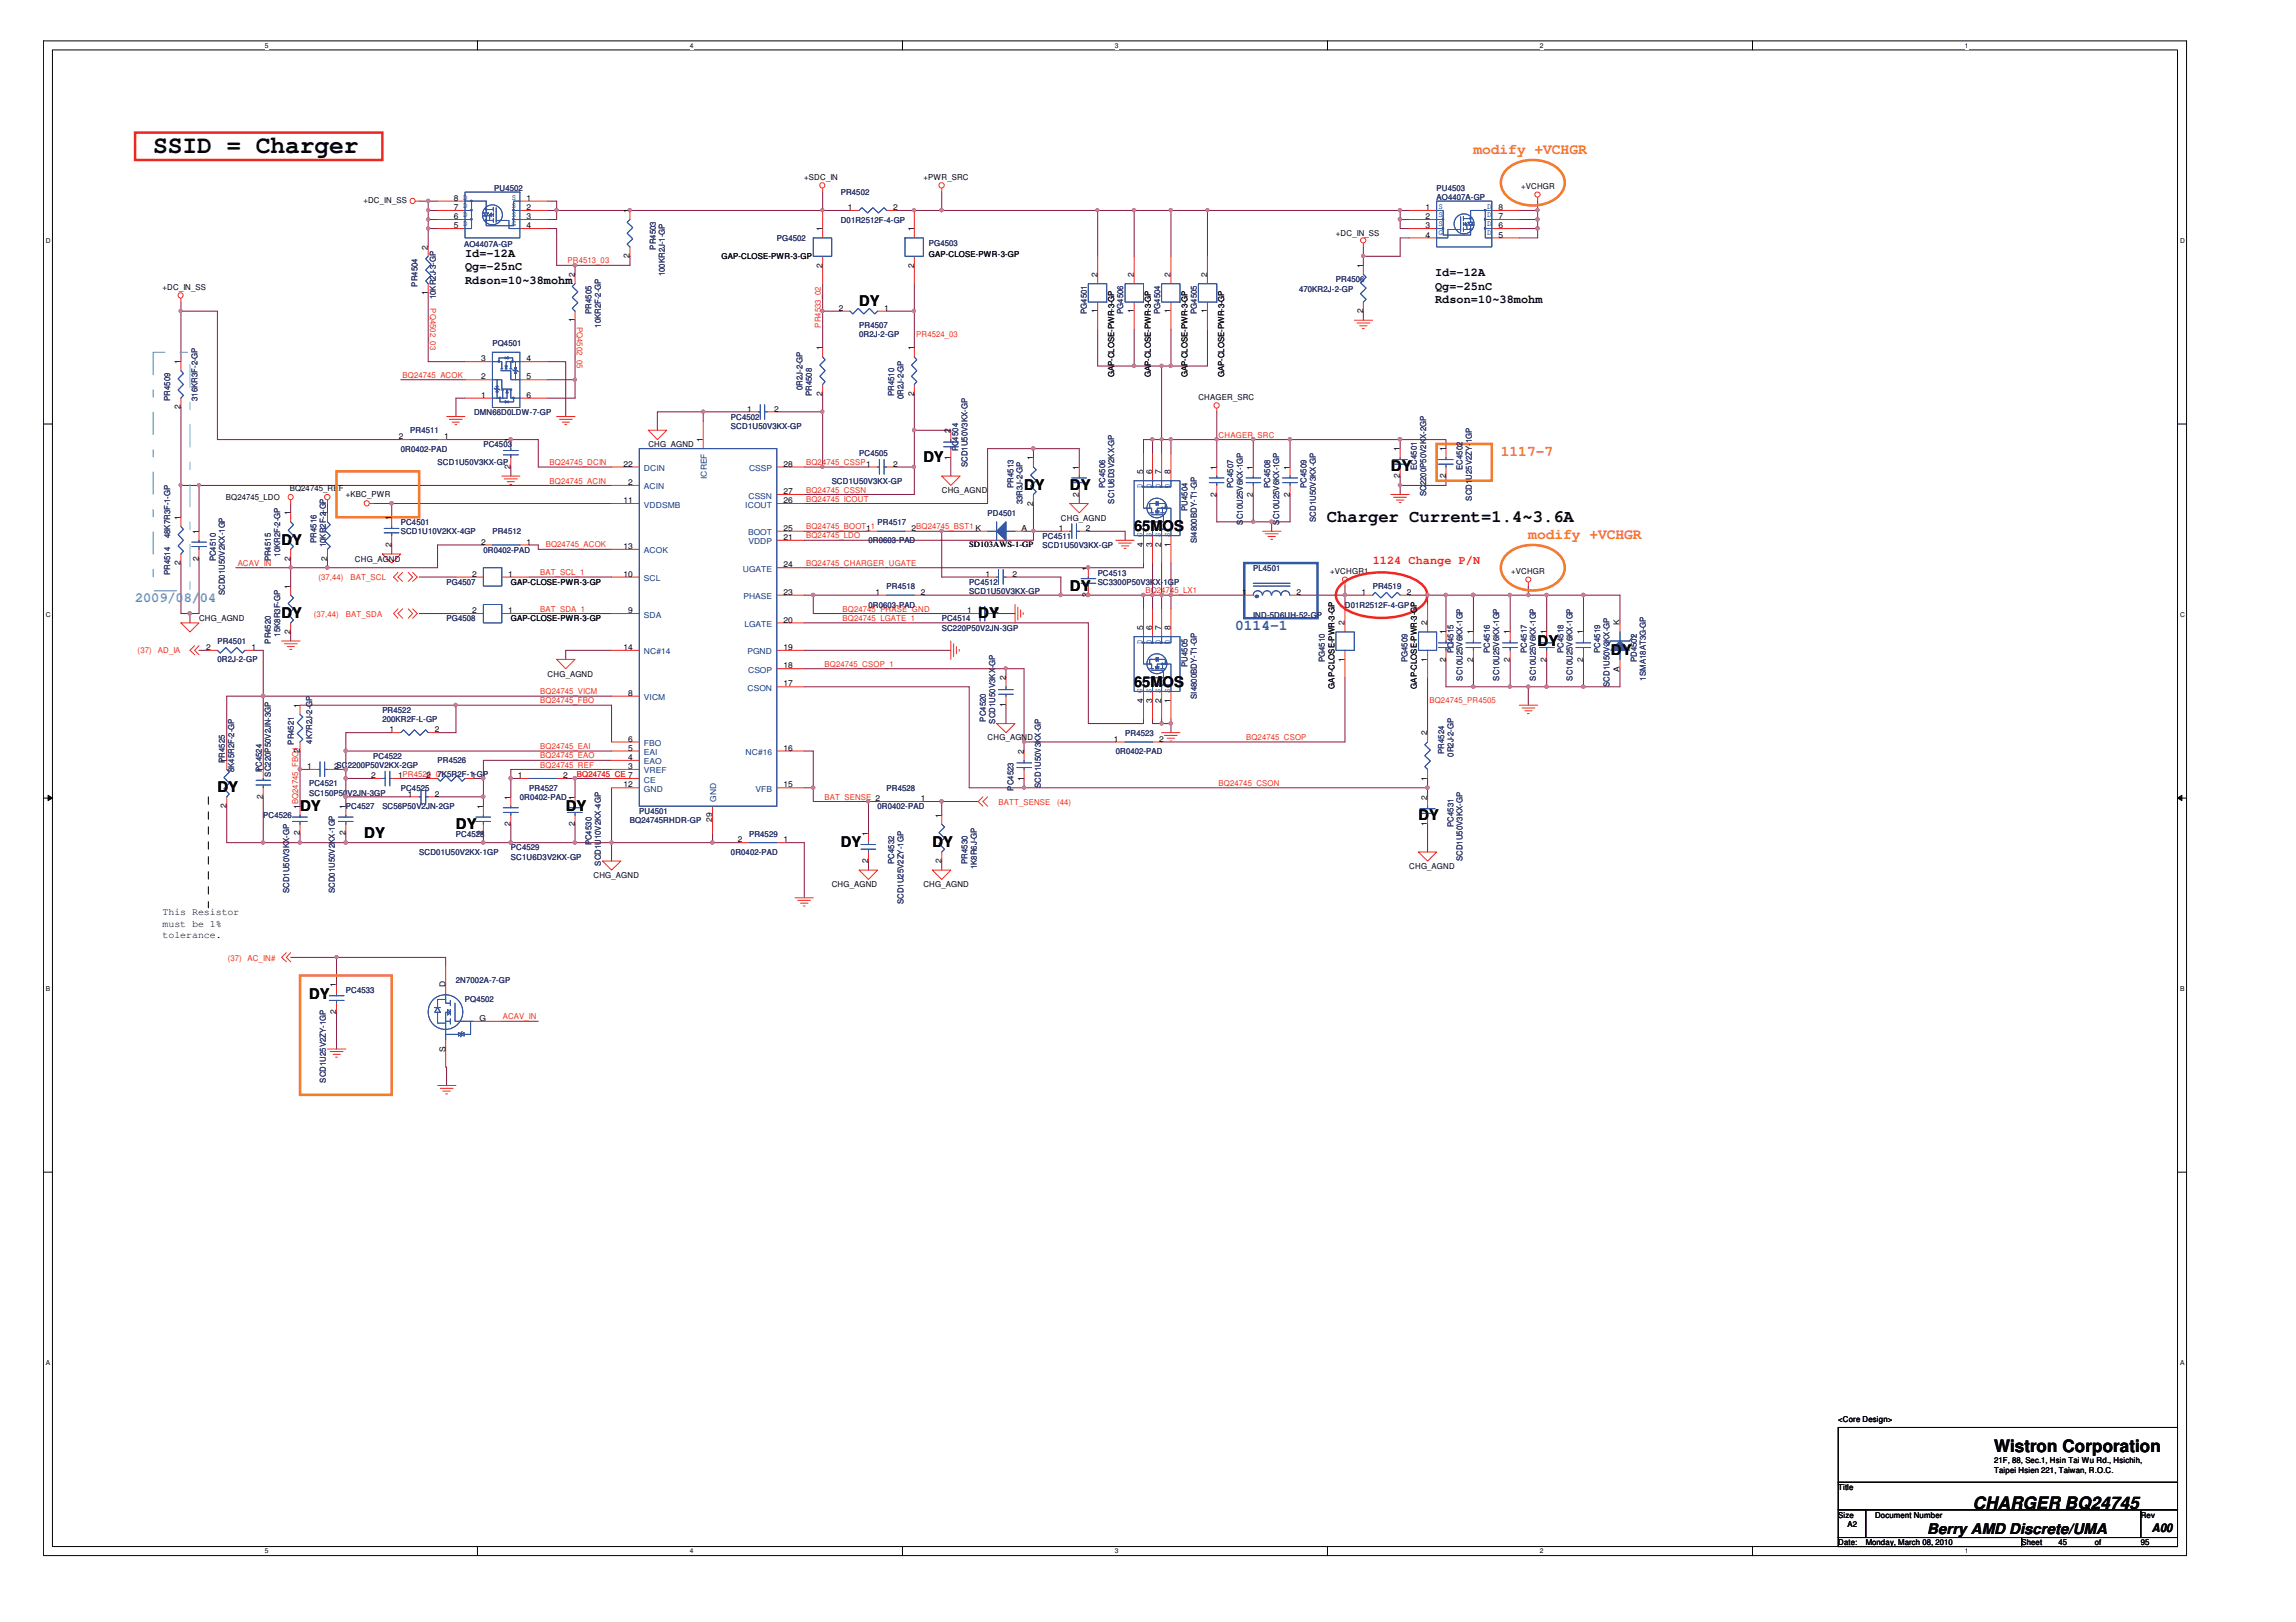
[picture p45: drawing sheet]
<svg xmlns="http://www.w3.org/2000/svg" width="297mm" height="210mm" viewBox="0 0 297 210" stroke-linecap="round" stroke-linejoin="round" font-family="sans-serif">
<defs><g id="words">
<text font-size="3.2" fill="#040503" x="19.8" y="19.8">SSID = Charger</text>
<g font-size="2.2" fill="#040503">
<text x="171.7" y="67.6">Charger Current=1.4~3.6A</text>
<text x="258" y="188">Wistron Corporation</text>
<text x="255.2" y="195.2">CHARGER BQ24745</text>
</g>
<g font-size="1.9" fill="#f47e25">
<text x="190.6" y="19.9">modify +VCHGR</text>
<text x="194.2" y="59">1117-7</text>
<text x="197.7" y="69.7">modify +VCHGR</text>
</g>
<g font-size="1.9" fill="#040503">
<text x="111.1" y="39.7">DY</text>
<text x="119.5" y="59.8">DY</text>
<text x="132.5" y="63.4">DY</text>
<text x="138.4" y="63.4">DY</text>
<text x="179.9" y="61">DY</text>
<text x="36.4" y="70.5">DY</text>
<text x="146.7" y="68.7">65MOS</text>
<text x="138.4" y="76.5">DY</text>
<text x="36.4" y="80">DY</text>
<text x="126.6" y="80">DY</text>
<text x="198.9" y="83.6">DY</text>
<text x="146.7" y="88.9">65MOS</text>
<text x="208.4" y="84.7">DY</text>
<text x="28.1" y="102.5">DY</text>
<text x="38.8" y="104.9">DY</text>
<text x="59" y="107.3">DY</text>
<text x="73.2" y="104.9">DY</text>
<text x="183.5" y="106.1">DY</text>
<text x="47.1" y="108.4">DY</text>
<text x="108.8" y="109.7">DY</text>
<text x="120.6" y="109.7">DY</text>
<text x="40" y="129.2">DY</text>
<text x="249.3" y="198.5">Berry AMD Discrete/UMA</text>
</g>
<text font-size="1.9" fill="#3457a6" x="159.8" y="81.6">0114-1</text>
<text font-size="1.8" fill="#38c1d7" x="17.5" y="77.9">2009/08/04</text>
<g font-size="1.5" fill="#040503">
<text x="60.2" y="33.2">Id=-12A</text>
<text x="60.2" y="35">Qg=-25nC</text>
<text x="185.7" y="35.7">Id=-12A</text>
<text x="60.2" y="36.7">Rdson=10~38mohm</text>
<text x="185.7" y="37.5">Qg=-25nC</text>
<text x="185.7" y="39.2">Rdson=10~38mohm</text>
<text x="278.4" y="198.2">A00</text>
</g>
<text font-size="1.5" fill="#ee2523" x="177.6" y="73">1124 Change P/N</text>
<g font-size="1.3" fill="#040503">
<text x="21" y="118.4">This Resistor</text>
<text x="21" y="119.9">must be 1%</text>
<text x="21" y="121.4">tolerance.</text>
</g>
<g font-size="1" fill="#040503">
<text x="104" y="23.2">+SDC_IN</text>
<text x="119.5" y="23.2">+PWR_SRC</text>
<text x="47" y="26.3">+DC_IN_SS</text>
<text x="58.7" y="29.5">5 D</text>
<text x="58.7" y="28.4">6 D</text>
<text x="58.7" y="27.2">7</text>
<text x="58.7" y="26">8 D</text>
<text x="68.1" y="26">1</text>
<text x="68.1" y="27.2">2</text>
<text x="68.1" y="28.4">3</text>
<text x="68.1" y="29.5">4</text>
<text x="81.5" y="27.6" transform="rotate(-90 81.5 27.6)">1</text>
<text x="106.4" y="29.9" transform="rotate(-90 106.4 29.9)">1</text>
<text x="109.7" y="27.2">1</text>
<text x="115.5" y="27.2">2</text>
<text x="118.2" y="29.9" transform="rotate(-90 118.2 29.9)">1</text>
<text x="184.4" y="27.2">1</text>
<text x="184.4" y="28.4">2</text>
<text x="184.4" y="29.5">3</text>
<text x="193.8" y="29.5">6</text>
<text x="193.8" y="28.4">7</text>
<text x="193.8" y="27.2">8</text>
<text x="196.8" y="24.4">+VCHGR</text>
<text x="55.4" y="32.3" transform="rotate(-90 55.4 32.3)">2</text>
<text x="74.4" y="35.9" transform="rotate(-90 74.4 35.9)">2</text>
<text x="81.5" y="33.4" transform="rotate(-90 81.5 33.4)">2</text>
<text x="93.4" y="33.6">GAP-CLOSE-PWR-3-GP</text>
<text x="106.4" y="34.6" transform="rotate(-90 106.4 34.6)">2</text>
<text x="118.2" y="34.6" transform="rotate(-90 118.2 34.6)">2</text>
<text x="120.2" y="33.2">GAP-CLOSE-PWR-3-GP</text>
<text x="142" y="35.9" transform="rotate(-90 142 35.9)">2</text>
<text x="146.7" y="35.9" transform="rotate(-90 146.7 35.9)">2</text>
<text x="151.4" y="35.9" transform="rotate(-90 151.4 35.9)">2</text>
<text x="156.2" y="35.9" transform="rotate(-90 156.2 35.9)">2</text>
<text x="172.8" y="30.6">+DC_IN_SS</text>
<text x="176.3" y="34.7" transform="rotate(-90 176.3 34.7)">1</text>
<text x="184.4" y="30.7">4</text>
<text x="193.8" y="30.7">5</text>
<text x="21" y="37.5">+DC_IN_SS</text>
<text x="55.4" y="38.2" transform="rotate(-90 55.4 38.2)">1</text>
<text x="74.4" y="41.7" transform="rotate(-90 74.4 41.7)">1</text>
<text x="108.5" y="40.2">2</text>
<text x="114.4" y="40.2">1</text>
<text x="142" y="40.6" transform="rotate(-90 142 40.6)">1</text>
<text x="146.7" y="40.6" transform="rotate(-90 146.7 40.6)">1</text>
<text x="151.4" y="40.6" transform="rotate(-90 151.4 40.6)">1</text>
<text x="156.2" y="40.6" transform="rotate(-90 156.2 40.6)">1</text>
<text x="176.3" y="40.6" transform="rotate(-90 176.3 40.6)">2</text>
<text x="23.4" y="47.1" transform="rotate(-90 23.4 47.1)">1</text>
<text x="62.3" y="46.8">3</text>
<text x="68.1" y="46.8">4</text>
<text x="106.4" y="45.4" transform="rotate(-90 106.4 45.4)">1</text>
<text x="118.2" y="45.4" transform="rotate(-90 118.2 45.4)">1</text>
<text x="23.4" y="53" transform="rotate(-90 23.4 53)">2</text>
<text x="62.3" y="51.5">1</text>
<text x="62.3" y="49.1">2</text>
<text x="68.1" y="49.1">5</text>
<text x="68.1" y="51.5">6</text>
<text x="96.7" y="53.3">1</text>
<text x="100.1" y="53.3">2</text>
<text x="106.4" y="51.2" transform="rotate(-90 106.4 51.2)">2</text>
<text x="118.2" y="51.2" transform="rotate(-90 118.2 51.2)">2</text>
<text x="144.1" y="48.8" transform="rotate(-90 144.1 48.8)">GAP-CLOSE-PWR-3-GP</text>
<text x="148.9" y="48.8" transform="rotate(-90 148.9 48.8)">GAP-CLOSE-PWR-3-GP</text>
<text x="153.6" y="48.8" transform="rotate(-90 153.6 48.8)">GAP-CLOSE-PWR-3-GP</text>
<text x="155" y="51.7">CHAGER_SRC</text>
<text x="158.4" y="48.8" transform="rotate(-90 158.4 48.8)">GAP-CLOSE-PWR-3-GP</text>
<text x="51.6" y="56.8">2</text>
<text x="57.5" y="56.8">1</text>
<text x="66" y="57.2" transform="rotate(-90 66 57.2)">1</text>
<text x="83.9" y="57.9">CHG_AGND</text>
<text x="90.9" y="57.2" transform="rotate(-90 90.9 57.2)">1</text>
<text x="123" y="59.5" transform="rotate(-90 123 59.5)">1</text>
<text x="123" y="56" transform="rotate(-90 123 56)">2</text>
<text x="133.7" y="59.6" transform="rotate(-90 133.7 59.6)">1</text>
<text x="181.1" y="58.4" transform="rotate(-90 181.1 58.4)">1</text>
<text x="187" y="58.4" transform="rotate(-90 187 58.4)">1</text>
<text x="29.2" y="64.8">BQ24745_LDO</text>
<text x="37.5" y="63.6">BQ24745_REF</text>
<text x="44.7" y="64.3">+KBC_PWR</text>
<text x="66" y="60.7" transform="rotate(-90 66 60.7)">2</text>
<text x="80.6" y="65.1">11</text>
<text x="80.6" y="60.4">22</text>
<text x="81.3" y="62.8">2</text>
<text x="101.3" y="60.4">28</text>
<text x="101.3" y="63.9">27</text>
<text x="101.3" y="65.1">26</text>
<text x="115.5" y="60.4">2</text>
<text x="121.8" y="63.8">CHG_AGND</text>
<text x="133.7" y="65.4" transform="rotate(-90 133.7 65.4)">2</text>
<text x="139.6" y="64.3" transform="rotate(-90 139.6 64.3)">2</text>
<text x="139.6" y="60.8" transform="rotate(-90 139.6 60.8)">1</text>
<text x="147.9" y="61.4" transform="rotate(-90 147.9 61.4)">5</text>
<text x="149.1" y="61.4" transform="rotate(-90 149.1 61.4)">6</text>
<text x="150.2" y="61.4" transform="rotate(-90 150.2 61.4)">7</text>
<text x="151.4" y="61.4" transform="rotate(-90 151.4 61.4)">8</text>
<text x="157.4" y="64.3" transform="rotate(-90 157.4 64.3)">2</text>
<text x="157.4" y="60.8" transform="rotate(-90 157.4 60.8)">1</text>
<text x="162.1" y="64.3" transform="rotate(-90 162.1 64.3)">2</text>
<text x="162.1" y="60.8" transform="rotate(-90 162.1 60.8)">1</text>
<text x="166.9" y="64.3" transform="rotate(-90 166.9 64.3)">2</text>
<text x="166.9" y="60.8" transform="rotate(-90 166.9 60.8)">1</text>
<text x="181.1" y="61.9" transform="rotate(-90 181.1 61.9)">2</text>
<text x="187" y="61.9" transform="rotate(-90 187 61.9)">2</text>
<text x="23.4" y="67.3" transform="rotate(-90 23.4 67.3)">1</text>
<text x="25.7" y="69.1" transform="rotate(-90 25.7 69.1)">1</text>
<text x="37.6" y="66.7" transform="rotate(-90 37.6 66.7)">1</text>
<text x="42.3" y="66.7" transform="rotate(-90 42.3 66.7)">1</text>
<text x="50.6" y="70.8" transform="rotate(-90 50.6 70.8)">2</text>
<text x="50.6" y="67.3" transform="rotate(-90 50.6 67.3)">1</text>
<text x="62.3" y="70.5">2</text>
<text x="68.1" y="70.5">1</text>
<text x="80.6" y="71">13</text>
<text x="101.3" y="68.7">25</text>
<text x="101.3" y="69.9">21</text>
<text x="112.1" y="68.7">1</text>
<text x="117.9" y="68.7">2BQ24745_BST1 K</text>
<text x="125.4" y="70.8">SD103AWS-1-GP</text>
<text x="132.2" y="68.7">A</text>
<text x="137" y="68.7">1</text>
<text x="137.2" y="67.4">CHG_AGND</text>
<text x="140.5" y="68.7">2</text>
<text x="147.9" y="70.8" transform="rotate(-90 147.9 70.8)">4 G</text>
<text x="149.1" y="70.8" transform="rotate(-90 149.1 70.8)">3 S</text>
<text x="150.2" y="70.8" transform="rotate(-90 150.2 70.8)">2 S</text>
<text x="151.4" y="70.8" transform="rotate(-90 151.4 70.8)">1 S</text>
<text x="23.4" y="73.1" transform="rotate(-90 23.4 73.1)">2</text>
<text x="25.7" y="72.5" transform="rotate(-90 25.7 72.5)">2</text>
<text x="37.6" y="76.2" transform="rotate(-90 37.6 76.2)">1</text>
<text x="37.6" y="72.5" transform="rotate(-90 37.6 72.5)">2</text>
<text x="42.3" y="72.5" transform="rotate(-90 42.3 72.5)">2</text>
<text x="45.9" y="72.7">CHG_AGND</text>
<text x="61.1" y="74.6">2</text>
<text x="65.8" y="74.6">1</text>
<text x="66.1" y="75.7">GAP-CLOSE-PWR-3-GP</text>
<text x="80.6" y="74.6">10</text>
<text x="101.3" y="73.4">24</text>
<text x="101.3" y="77">23</text>
<text x="113.2" y="77">1</text>
<text x="119.1" y="77">2</text>
<text x="127.5" y="74.6">1</text>
<text x="131" y="74.6">2</text>
<text x="140.8" y="77.3" transform="rotate(-90 140.8 77.3)">2</text>
<text x="140.8" y="73.8" transform="rotate(-90 140.8 73.8)">1</text>
<text x="160.7" y="77">1</text>
<text x="167.7" y="77">2</text>
<text x="172.1" y="74.2">+VCHGR1</text>
<text x="176.1" y="77">1</text>
<text x="182" y="77">2</text>
<text x="195.5" y="74.2">+VCHGR</text>
<text x="25.7" y="80.4">CHG_AGND</text>
<text x="37.6" y="82.1" transform="rotate(-90 37.6 82.1)">2</text>
<text x="61.1" y="79.4">2</text>
<text x="65.8" y="79.4">1</text>
<text x="66.1" y="80.4">GAP-CLOSE-PWR-3-GP</text>
<text x="81.3" y="79.4">9</text>
<text x="101.3" y="80.6">20</text>
<text x="125.1" y="79.4">1</text>
<text x="128.6" y="79.4">2</text>
<text x="147.9" y="81.5" transform="rotate(-90 147.9 81.5)">5</text>
<text x="149.1" y="81.5" transform="rotate(-90 149.1 81.5)">6</text>
<text x="150.2" y="81.5" transform="rotate(-90 150.2 81.5)">7</text>
<text x="151.4" y="81.5" transform="rotate(-90 151.4 81.5)">8</text>
<text x="174" y="80.9" transform="rotate(-90 174 80.9)">2</text>
<text x="184.6" y="80.9" transform="rotate(-90 184.6 80.9)">2</text>
<text x="187" y="82.1" transform="rotate(-90 187 82.1)">1</text>
<text x="190.6" y="82.1" transform="rotate(-90 190.6 82.1)">1</text>
<text x="195.3" y="82.1" transform="rotate(-90 195.3 82.1)">1</text>
<text x="200.1" y="82.1" transform="rotate(-90 200.1 82.1)">1</text>
<text x="204.8" y="82.1" transform="rotate(-90 204.8 82.1)">1</text>
<text x="209.5" y="80.9" transform="rotate(-90 209.5 80.9)">K</text>
<text x="26.7" y="84.1">2</text>
<text x="32.5" y="84.1">1</text>
<text x="70.8" y="87.5">CHG_AGND</text>
<text x="80.6" y="84.1">14</text>
<text x="101.3" y="84.1">19</text>
<text x="101.3" y="88.8">17</text>
<text x="101.3" y="86.5">18</text>
<text x="130.1" y="88" transform="rotate(-90 130.1 88)">2</text>
<text x="172.6" y="89.1" transform="rotate(-90 172.6 89.1)">GAP-CLOSE-PWR-3-GP</text>
<text x="174" y="85.6" transform="rotate(-90 174 85.6)">1</text>
<text x="183.3" y="89.1" transform="rotate(-90 183.3 89.1)">GAP-CLOSE-PWR-3-GP</text>
<text x="184.6" y="85.6" transform="rotate(-90 184.6 85.6)">1</text>
<text x="187" y="85.6" transform="rotate(-90 187 85.6)">2</text>
<text x="190.6" y="85.6" transform="rotate(-90 190.6 85.6)">2</text>
<text x="195.3" y="85.6" transform="rotate(-90 195.3 85.6)">2</text>
<text x="200.1" y="85.6" transform="rotate(-90 200.1 85.6)">2</text>
<text x="204.8" y="85.6" transform="rotate(-90 204.8 85.6)">2</text>
<text x="209.5" y="86.9" transform="rotate(-90 209.5 86.9)">A</text>
<text x="38.8" y="91.6" transform="rotate(-90 38.8 91.6)">1</text>
<text x="50.4" y="94.8">1</text>
<text x="56.2" y="94.8">2</text>
<text x="81.3" y="90">8</text>
<text x="81.3" y="96">6</text>
<text x="127.8" y="95.8">CHG_AGND</text>
<text x="130.1" y="91.5" transform="rotate(-90 130.1 91.5)">1</text>
<text x="144.1" y="96">1</text>
<text x="147.9" y="90.9" transform="rotate(-90 147.9 90.9)">4 G</text>
<text x="149.1" y="90.9" transform="rotate(-90 149.1 90.9)">3 S</text>
<text x="150" y="96">2</text>
<text x="150.2" y="90.9" transform="rotate(-90 150.2 90.9)">2 S</text>
<text x="151.4" y="90.9" transform="rotate(-90 151.4 90.9)">1 S</text>
<text x="184.6" y="95.2" transform="rotate(-90 184.6 95.2)">2</text>
<text x="29.3" y="98.7" transform="rotate(-90 29.3 98.7)">1</text>
<text x="34" y="99.9" transform="rotate(-90 34 99.9)">1</text>
<text x="38.8" y="97.5" transform="rotate(-90 38.8 97.5)">2</text>
<text x="39.7" y="99.5">1</text>
<text x="43.2" y="99.5">2SC2200P50V2KX-2GP</text>
<text x="48" y="100.7">2</text>
<text x="51.5" y="100.7">1PR4526_01</text>
<text x="55.2" y="100.7">2</text>
<text x="61" y="100.7">1</text>
<text x="67" y="100.7">1</text>
<text x="72.9" y="100.7">2</text>
<text x="80.6" y="101.9">12</text>
<text x="81.3" y="97.1">5</text>
<text x="81.3" y="98.4">4</text>
<text x="81.3" y="99.5">3</text>
<text x="101.3" y="97.1">16</text>
<text x="101.3" y="101.9">15</text>
<text x="132.4" y="101" transform="rotate(-90 132.4 101)">1</text>
<text x="132.4" y="97.6" transform="rotate(-90 132.4 97.6)">2</text>
<text x="184.6" y="101" transform="rotate(-90 184.6 101)">1</text>
<text x="29.3" y="104.6" transform="rotate(-90 29.3 104.6)">2</text>
<text x="34" y="103.4" transform="rotate(-90 34 103.4)">2</text>
<text x="38.8" y="104.7" transform="rotate(-90 38.8 104.7)">1BQ24745_FBO1</text>
<text x="44.7" y="104.7" transform="rotate(-90 44.7 104.7)">1</text>
<text x="52.8" y="103.1">1</text>
<text x="56.2" y="103.1">2</text>
<text x="62.5" y="104.7" transform="rotate(-90 62.5 104.7)">1</text>
<text x="66" y="107" transform="rotate(-90 66 107)">2</text>
<text x="66" y="103.5" transform="rotate(-90 66 103.5)">1</text>
<text x="74.4" y="107" transform="rotate(-90 74.4 107)">2</text>
<text x="74.4" y="103.5" transform="rotate(-90 74.4 103.5)">1</text>
<text x="92.1" y="106.4" transform="rotate(-90 92.1 106.4)">29</text>
<text x="119.1" y="103.7">1</text>
<text x="121.8" y="105.8" transform="rotate(-90 121.8 105.8)">1</text>
<text x="184.6" y="107" transform="rotate(-90 184.6 107)">1</text>
<text x="184.6" y="103.5" transform="rotate(-90 184.6 103.5)">2</text>
<text x="38.8" y="108.1" transform="rotate(-90 38.8 108.1)">2</text>
<text x="44.7" y="108.1" transform="rotate(-90 44.7 108.1)">2</text>
<text x="62.5" y="108.1" transform="rotate(-90 62.5 108.1)">2</text>
<text x="76.8" y="113.6">CHG_AGND</text>
<text x="95.5" y="109">2</text>
<text x="101.3" y="109">1</text>
<text x="112.3" y="111.7" transform="rotate(-90 112.3 111.7)">2</text>
<text x="112.3" y="108.2" transform="rotate(-90 112.3 108.2)">1</text>
<text x="121.8" y="111.7" transform="rotate(-90 121.8 111.7)">2</text>
<text x="182.3" y="112.4">CHG_AGND</text>
<text x="107.6" y="114.8">CHG_AGND</text>
<text x="119.5" y="114.8">CHG_AGND</text>
<text x="43.5" y="131.3" transform="rotate(-90 43.5 131.3)">2</text>
<text x="43.5" y="127.8" transform="rotate(-90 43.5 127.8)">1</text>
<text x="57.6" y="127.8" transform="rotate(-90 57.6 127.8)">D</text>
<text x="57.6" y="136.1" transform="rotate(-90 57.6 136.1)">S</text>
<text x="62.1" y="132.1">G</text>
<text x="237.8" y="184">&lt;Core Design&gt;</text>
<text x="258" y="189.3">21F, 88, Sec.1, Hsin Tai Wu Rd., Hsichih,</text>
<text x="258" y="190.6">Taipei Hsien 221, Taiwan, R.O.C.</text>
<text x="237.8" y="192.8">Title</text>
<text x="237.8" y="196.4">Size</text>
<text x="239" y="197.6">A2</text>
<text x="242.6" y="196.4">Document Number</text>
<text x="277" y="196.4">Rev</text>
<text x="237.8" y="200">Date:</text>
<text x="241.4" y="200">Monday, March 08, 2010</text>
<text x="261.5" y="200">Sheet</text>
<text x="266.3" y="200">45</text>
<text x="271" y="200">of</text>
<text x="277" y="200">95</text>
</g>
<g font-size="1" fill="#3457a6">
<text x="59.9" y="26.9">D</text>
<text x="59.9" y="29.3">D</text>
<text x="59.9" y="28.1">D</text>
<text x="59.9" y="25.9">D</text>
<text x="66.2" y="25.9">S</text>
<text x="66.2" y="26.9">S</text>
<text x="66.2" y="28.1">S</text>
<text x="66.2" y="29.3">G</text>
<text x="186.1" y="27">S</text>
<text x="186.1" y="28.1">S</text>
<text x="186.1" y="29.3">S</text>
<text x="192.4" y="29.3">D</text>
<text x="192.4" y="28.1">D</text>
<text x="192.4" y="27">D</text>
<text x="186.1" y="30.5">G</text>
<text x="192.4" y="30.5">D</text>
<text x="147.8" y="63.1" transform="rotate(-90 147.8 63.1)">D</text>
<text x="149" y="63.1" transform="rotate(-90 149 63.1)">D</text>
<text x="150.2" y="63.1" transform="rotate(-90 150.2 63.1)">D</text>
<text x="151.3" y="63.1" transform="rotate(-90 151.3 63.1)">D</text>
<text x="147.8" y="69.6" transform="rotate(-90 147.8 69.6)">G</text>
<text x="149" y="69.6" transform="rotate(-90 149 69.6)">S</text>
<text x="150.2" y="69.6" transform="rotate(-90 150.2 69.6)">S</text>
<text x="151.3" y="69.6" transform="rotate(-90 151.3 69.6)">S</text>
<text x="147.8" y="83.3" transform="rotate(-90 147.8 83.3)">D</text>
<text x="149" y="83.3" transform="rotate(-90 149 83.3)">D</text>
<text x="150.2" y="83.3" transform="rotate(-90 150.2 83.3)">D</text>
<text x="151.3" y="83.3" transform="rotate(-90 151.3 83.3)">D</text>
<text x="147.8" y="89.7" transform="rotate(-90 147.8 89.7)">G</text>
<text x="149" y="89.7" transform="rotate(-90 149 89.7)">S</text>
<text x="150.2" y="89.7" transform="rotate(-90 150.2 89.7)">S</text>
<text x="151.3" y="89.7" transform="rotate(-90 151.3 89.7)">S</text>
</g>
<g font-size="1" fill="#252c73">
<text x="63.9" y="24.8">PU4502</text>
<text x="108.8" y="25.3">PR4502</text>
<text x="108.8" y="28.8">D01R2512F-4-GP</text>
<text x="185.9" y="24.7">PU4503</text>
<text x="185.9" y="25.9">AO4407A-GP</text>
<text x="60" y="31.9">AO4407A-GP</text>
<text x="84.8" y="32.3" transform="rotate(-90 84.8 32.3)">PR4503</text>
<text x="86" y="35.7" transform="rotate(-90 86 35.7)">100KR2J-1-GP</text>
<text x="100.5" y="31.2">PG4502</text>
<text x="120.2" y="31.8">PG4503</text>
<text x="54" y="37.1" transform="rotate(-90 54 37.1)">PR4504</text>
<text x="56.4" y="38.7" transform="rotate(-90 56.4 38.7)">10KR2J-3-GP</text>
<text x="76.5" y="40.6" transform="rotate(-90 76.5 40.6)">PR4505</text>
<text x="140.6" y="40.6" transform="rotate(-90 140.6 40.6)">PG4501</text>
<text x="145.3" y="40.6" transform="rotate(-90 145.3 40.6)">PG4506</text>
<text x="150.1" y="40.6" transform="rotate(-90 150.1 40.6)">PG4504</text>
<text x="154.8" y="40.6" transform="rotate(-90 154.8 40.6)">PG4505</text>
<text x="168.1" y="37.7">470KR2J-2-GP</text>
<text x="172.8" y="36.5">PR4506</text>
<text x="63.7" y="44.8">PQ4501</text>
<text x="77.7" y="42.4" transform="rotate(-90 77.7 42.4)">10KR2F-2-GP</text>
<text x="111.1" y="42.4">PR4507</text>
<text x="111.1" y="43.7">0R2J-2-GP</text>
<text x="22" y="51.9" transform="rotate(-90 22 51.9)">PR4509</text>
<text x="25.5" y="51.9" transform="rotate(-90 25.5 51.9)">316KR3F-2-GP</text>
<text x="61.3" y="53.7">DMN66D0LDW-7-GP</text>
<text x="103.8" y="50.5" transform="rotate(-90 103.8 50.5)">0R2J-2-GP</text>
<text x="105" y="51.3" transform="rotate(-90 105 51.3)">PR4508</text>
<text x="115.7" y="51.3" transform="rotate(-90 115.7 51.3)">PR4510</text>
<text x="116.9" y="51.6" transform="rotate(-90 116.9 51.6)">0R2J-2-GP</text>
<text x="51.8" y="58.5">0R0402-PAD</text>
<text x="53.1" y="56.1">PR4511</text>
<text x="62.5" y="57.9">PC4503</text>
<text x="94.6" y="54.3">PC4502</text>
<text x="94.6" y="55.5">SCD1U50V3KX-GP</text>
<text x="111.1" y="59.1">PC4505</text>
<text x="124" y="58.4" transform="rotate(-90 124 58.4)">PC4504</text>
<text x="56.6" y="60.2">SCD1U50V3KX-GP</text>
<text x="107.6" y="62.6">SCD1U50V3KX-GP</text>
<text x="125.2" y="60.4" transform="rotate(-90 125.2 60.4)">SCD1U50V3KX-GP</text>
<text x="131.1" y="63.1" transform="rotate(-90 131.1 63.1)">PR4513</text>
<text x="132.3" y="65.3" transform="rotate(-90 132.3 65.3)">33R3J-2-GP</text>
<text x="143" y="63.1" transform="rotate(-90 143 63.1)">PC4506</text>
<text x="144.1" y="65.2" transform="rotate(-90 144.1 65.2)">SC1U6D3V2KX-GP</text>
<text x="159.6" y="63.1" transform="rotate(-90 159.6 63.1)">PC4507</text>
<text x="164.3" y="63.1" transform="rotate(-90 164.3 63.1)">PC4508</text>
<text x="169" y="63.1" transform="rotate(-90 169 63.1)">PC4509</text>
<text x="183.3" y="60.8" transform="rotate(-90 183.3 60.8)">EC4501</text>
<text x="184.5" y="64.2" transform="rotate(-90 184.5 64.2)">SC2200P50V2KX-2GP</text>
<text x="189.2" y="60.8" transform="rotate(-90 189.2 60.8)">EC4502</text>
<text x="190.4" y="64.8" transform="rotate(-90 190.4 64.8)">SCD1U25V2ZY-1GP</text>
<text x="22" y="69.7" transform="rotate(-90 22 69.7)">48K7R3F-1-GP</text>
<text x="41" y="70.3" transform="rotate(-90 41 70.3)">PR4516</text>
<text x="42.2" y="70.8" transform="rotate(-90 42.2 70.8)">10KR2F-2-GP</text>
<text x="51.8" y="67.9">PC4501</text>
<text x="51.8" y="69.2">SCD1U10V2KX-4GP</text>
<text x="62.5" y="71.5">0R0402-PAD</text>
<text x="63.7" y="69.2">PR4512</text>
<text x="112.4" y="70.3">0R0603-PAD</text>
<text x="113.5" y="67.9">PR4517</text>
<text x="127.8" y="66.8">PD4501</text>
<text x="134.9" y="69.8">PC4511</text>
<text x="134.9" y="70.9">SCD1U50V3KX-GP</text>
<text x="153.6" y="66.1" transform="rotate(-90 153.6 66.1)">PU4504</text>
<text x="154.8" y="70.3" transform="rotate(-90 154.8 70.3)">SI4800BDY-T1-GP</text>
<text x="160.8" y="67.9" transform="rotate(-90 160.8 67.9)">SC10U25V6KX-1GP</text>
<text x="165.5" y="67.9" transform="rotate(-90 165.5 67.9)">SC10U25V6KX-1GP</text>
<text x="170.2" y="67.5" transform="rotate(-90 170.2 67.5)">SCD1U50V3KX-GP</text>
<text x="22" y="74.4" transform="rotate(-90 22 74.4)">PR4514</text>
<text x="27.9" y="72.7" transform="rotate(-90 27.9 72.7)">PC4510</text>
<text x="29.1" y="77" transform="rotate(-90 29.1 77)">SCD01U50V2KX-1GP</text>
<text x="35" y="72.7" transform="rotate(-90 35 72.7)">PR4515</text>
<text x="36.2" y="72.1" transform="rotate(-90 36.2 72.1)">10KR2F-2-GP</text>
<text x="57.8" y="75.7">PG4507</text>
<text x="114.7" y="76.3">PR4518</text>
<text x="125.4" y="75.7">PC4512</text>
<text x="125.4" y="76.9">SCD1U50V3KX-GP</text>
<text x="142" y="74.5">PC4513</text>
<text x="142" y="75.7">SC3300P50V3KX-1GP</text>
<text x="162.1" y="73.9">PL4501</text>
<text x="177.6" y="76.3">PR4519</text>
<text x="28.1" y="83.4">PR4501</text>
<text x="35" y="83.3" transform="rotate(-90 35 83.3)">PR4520</text>
<text x="36.2" y="82.4" transform="rotate(-90 36.2 82.4)">15K8R3F-GP</text>
<text x="57.8" y="80.4">PG4508</text>
<text x="112.4" y="78.6">0R0603-PAD</text>
<text x="121.8" y="80.4">PC4514</text>
<text x="121.8" y="81.6">SC220P50V2JN-3GP</text>
<text x="162.1" y="79.9">IND-5D6UH-52-GP</text>
<text x="174" y="78.6">D01R2512F-4-GP</text>
<text x="28.1" y="85.7">0R2J-2-GP</text>
<text x="153.6" y="86.3" transform="rotate(-90 153.6 86.3)">PU4505</text>
<text x="171.4" y="85.7" transform="rotate(-90 171.4 85.7)">PG4510</text>
<text x="182.1" y="85.7" transform="rotate(-90 182.1 85.7)">PG4509</text>
<text x="188" y="84.5" transform="rotate(-90 188 84.5)">PC4515</text>
<text x="189.2" y="88.1" transform="rotate(-90 189.2 88.1)">SC10U25V6KX-1GP</text>
<text x="192.8" y="84.5" transform="rotate(-90 192.8 84.5)">PC4516</text>
<text x="194" y="88.1" transform="rotate(-90 194 88.1)">SC10U25V6KX-1GP</text>
<text x="197.5" y="84.5" transform="rotate(-90 197.5 84.5)">PC4517</text>
<text x="198.7" y="88.1" transform="rotate(-90 198.7 88.1)">SC10U25V6KX-1GP</text>
<text x="202.3" y="84.5" transform="rotate(-90 202.3 84.5)">PC4518</text>
<text x="203.4" y="88.1" transform="rotate(-90 203.4 88.1)">SC10U25V6KX-1GP</text>
<text x="207" y="84.5" transform="rotate(-90 207 84.5)">PC4519</text>
<text x="208.2" y="88.9" transform="rotate(-90 208.2 88.9)">SCD1U50V3KX-GP</text>
<text x="211.8" y="85.7" transform="rotate(-90 211.8 85.7)">PD4502</text>
<text x="212.9" y="88.1" transform="rotate(-90 212.9 88.1)">1SMA18AT3G-GP</text>
<text x="49.5" y="92.3">PR4522</text>
<text x="49.5" y="93.5">200KR2F-L-GP</text>
<text x="127.5" y="93.4" transform="rotate(-90 127.5 93.4)">PC4520</text>
<text x="128.7" y="93.6" transform="rotate(-90 128.7 93.6)">SCD1U50V3KX-GP</text>
<text x="145.6" y="95.3">PR4523</text>
<text x="154.8" y="90.5" transform="rotate(-90 154.8 90.5)">SI4800BDY-T1-GP</text>
<text x="29.1" y="98.7" transform="rotate(-90 29.1 98.7)">PR4525</text>
<text x="30.3" y="99.9" transform="rotate(-90 30.3 99.9)">8K45R2F-2-GP</text>
<text x="33.9" y="99.9" transform="rotate(-90 33.9 99.9)">PC4524</text>
<text x="35" y="100.5" transform="rotate(-90 35 100.5)">SC220P50V2JN-3GP</text>
<text x="38" y="96.4" transform="rotate(-90 38 96.4)">PR4521</text>
<text x="40" y="101.7">PC4521</text>
<text x="40.4" y="96.3" transform="rotate(-90 40.4 96.3)">4K7R2J-2-GP</text>
<text x="48.3" y="98.2">PC4522</text>
<text x="56.6" y="98.8">PR4526</text>
<text x="56.6" y="100.6">7K5R2F-1-GP</text>
<text x="134.7" y="101.9" transform="rotate(-90 134.7 101.9)">SCD1U50V3KX-GP</text>
<text x="144.3" y="97.6">0R0402-PAD</text>
<text x="186.8" y="97.6" transform="rotate(-90 186.8 97.6)">PR4524</text>
<text x="188" y="97.9" transform="rotate(-90 188 97.9)">0R2J-2-GP</text>
<text x="34.1" y="105.9">PC4526</text>
<text x="40" y="103">SC150P50V2JN-3GP</text>
<text x="44.7" y="104.7">PC4527</text>
<text x="49.5" y="104.7">SC56P50V2JN-2GP</text>
<text x="51.8" y="102.4">PC4525</text>
<text x="67.3" y="103.5">0R0402-PAD</text>
<text x="68.5" y="102.4">PR4527</text>
<text x="81.5" y="106.5">BQ24745RHDR-GP</text>
<text x="82.7" y="105.3">PU4501</text>
<text x="113.5" y="104.7">0R0402-PAD</text>
<text x="114.7" y="102.4">PR4528</text>
<text x="131.1" y="102.3" transform="rotate(-90 131.1 102.3)">PC4523</text>
<text x="188" y="107" transform="rotate(-90 188 107)">PC4531</text>
<text x="54.2" y="110.7">SCD01U50V2KX-1GP</text>
<text x="59" y="108.3">PC4528</text>
<text x="66.1" y="110.1">PC4529</text>
<text x="66.1" y="111.3">SC1U6D3V2KX-GP</text>
<text x="76.5" y="109.4" transform="rotate(-90 76.5 109.4)">PC4530</text>
<text x="77.7" y="112" transform="rotate(-90 77.7 112)">SCD1U10V2KX-4GP</text>
<text x="94.6" y="110.7">0R0402-PAD</text>
<text x="96.9" y="108.3">PR4529</text>
<text x="115.7" y="111.8" transform="rotate(-90 115.7 111.8)">PC4532</text>
<text x="125.2" y="111.8" transform="rotate(-90 125.2 111.8)">PR4530</text>
<text x="126.4" y="112.5" transform="rotate(-90 126.4 112.5)">1K8R6J-GP</text>
<text x="189.2" y="111.4" transform="rotate(-90 189.2 111.4)">SCD1U50V3KX-GP</text>
<text x="37.4" y="115.6" transform="rotate(-90 37.4 115.6)">SCD1U50V3KX-GP</text>
<text x="43.3" y="115.6" transform="rotate(-90 43.3 115.6)">SCD01U50V2KX-1GP</text>
<text x="116.9" y="117" transform="rotate(-90 116.9 117)">SCD1U25V2ZY-1GP</text>
<text x="44.7" y="128.5">PC4533</text>
<text x="59" y="127.2">2N7002A-7-GP</text>
<text x="60.2" y="129.6">PQ4502</text>
<text x="42.2" y="140.1" transform="rotate(-90 42.2 140.1)">SCD1U25V2ZY-1GP</text>
</g>
<g font-size="1" fill="#ee2523">
<text x="73.4" y="34.1">PR4513_03</text>
<text x="55.6" y="39.9" transform="rotate(90 55.6 39.9)">PQ4502_03</text>
<text x="74.6" y="42.3" transform="rotate(90 74.6 42.3)">PQ4502_05</text>
<text x="106.2" y="42.4" transform="rotate(-90 106.2 42.4)">PR4533_02</text>
<text x="118.5" y="43.6">PR4524_03</text>
<text x="52.1" y="48.9">BQ24745_ACOK</text>
<text x="157.7" y="56.6">CHAGER_SRC</text>
<text x="71.1" y="60.2">BQ24745_DCIN</text>
<text x="71.1" y="62.6">BQ24745_ACIN</text>
<text x="104.3" y="64.9">BQ24745_ICOUT</text>
<text x="104.3" y="63.7">BQ24745_CSSN</text>
<text x="104.3" y="60.2">BQ24745_CSSP1</text>
<text x="70.6" y="70.8">BQ24745_ACOK</text>
<text x="104.3" y="68.5">BQ24745_BOOT_1</text>
<text x="104.3" y="69.7">BQ24745_LDO</text>
<text x="30.7" y="73.2">ACAV_IN</text>
<text x="41.2" y="75.1">(37,44)</text>
<text x="45.4" y="75.1">BAT_SCL</text>
<text x="69.9" y="74.4">BAT_SCL_1</text>
<text x="104.3" y="73.2">BQ24745_CHARGER_UGATE</text>
<text x="148.2" y="76.8">BQ24745_LX1</text>
<text x="40.6" y="79.8">(37,44)</text>
<text x="44.7" y="79.8">BAT_SDA</text>
<text x="69.9" y="79.2">BAT_SDA_1</text>
<text x="109" y="79.2">BQ24745_PHASE_GND</text>
<text x="109" y="80.4">BQ24745_LGATE_1</text>
<text x="17.8" y="84.4">(37)</text>
<text x="20.4" y="84.4">AD_IA</text>
<text x="69.9" y="89.8">BQ24745_VICM</text>
<text x="106.7" y="86.3">BQ24745_CSOP_1</text>
<text x="69.9" y="91">BQ24745_FBO</text>
<text x="161.2" y="95.8">BQ24745_CSOP</text>
<text x="184.9" y="91">BQ24745_PR4505</text>
<text x="69.9" y="98.2">BQ24745_EAO</text>
<text x="69.9" y="99.3">BQ24745_REF</text>
<text x="69.9" y="96.9">BQ24745_EAI</text>
<text x="74.6" y="100.5">BQ24745_CE 7</text>
<text x="74.6" y="100.5">BQ24745_CE</text>
<text x="157.7" y="101.7">BQ24745_CSON</text>
<text x="106.7" y="103.5">BAT_SENSE 2</text>
<text x="129.2" y="104.1">BATT_SENSE</text>
<text x="136.8" y="104.1">(44)</text>
<text x="29.5" y="124.4">(37)</text>
<text x="32" y="124.4">AC_IN#</text>
<text x="65" y="131.9">ACAV_IN</text>
</g>
<g font-size="1" fill="#0e457b">
<text x="83.3" y="65.7">VDDSMB</text>
<text x="83.3" y="61">DCIN</text>
<text x="83.3" y="63.3">ACIN</text>
<text x="91.5" y="62" transform="rotate(-90 91.5 62)">ICREF</text>
<text x="96.4" y="65.7">ICOUT</text>
<text x="96.8" y="64.5">CSSN</text>
<text x="96.9" y="61">CSSP</text>
<text x="83.3" y="71.6">ACOK</text>
<text x="96.8" y="69.3">BOOT</text>
<text x="96.8" y="70.4">VDDP</text>
<text x="83.3" y="75.2">SCL</text>
<text x="96.1" y="74">UGATE</text>
<text x="96.2" y="77.5">PHASE</text>
<text x="83.3" y="79.9">SDA</text>
<text x="96.3" y="81.1">LGATE</text>
<text x="83.3" y="84.7">NC#14</text>
<text x="96.7" y="84.7">PGND</text>
<text x="96.7" y="89.4">CSON</text>
<text x="96.8" y="87.1">CSOP</text>
<text x="83.3" y="90.6">VICM</text>
<text x="83.3" y="101.3">CE</text>
<text x="83.3" y="96.5">FBO</text>
<text x="83.3" y="97.7">EAI</text>
<text x="83.3" y="98.9">EAO</text>
<text x="83.3" y="100.1">VREF</text>
<text x="96.5" y="97.7">NC#16</text>
<text x="83.3" y="102.5">GND</text>
<text x="92.7" y="103.7" transform="rotate(-90 92.7 103.7)">GND</text>
<text x="97.8" y="102.5">VFB</text>
</g>
<g font-size=".9" fill="#040503">
<text x="34.3" y="6.2">5</text>
<text x="89.2" y="6.2">4</text>
<text x="144.2" y="6.2">3</text>
<text x="199.2" y="6.2">2</text>
<text x="254.2" y="6.2">1</text>
<text x="5.9" y="31.4">D</text>
<text x="282" y="31.4">D</text>
<text x="5.9" y="79.8">C</text>
<text x="282" y="79.8">C</text>
<text x="5.9" y="128.3">B</text>
<text x="282" y="128.3">B</text>
<text x="5.9" y="176.7">A</text>
<text x="282" y="176.7">A</text>
<text x="34.3" y="201">5</text>
<text x="89.2" y="201">4</text>
<text x="144.2" y="201">3</text>
<text x="199.2" y="201">2</text>
<text x="254.2" y="201">1</text>
</g>
</g></defs>
<path d="M5.6 5.3h277.3v196h-277.3zM6.8 6.5h274.9v193.6h-274.9z" fill="none" stroke="#040503" stroke-width=".13"/>
<g fill="#fff">
<path d="M34.3 5.4h.4v1h-.4z"/>
<path d="M34.3 200.3h.4v.9h-.4z"/>
</g>
<path d="M61.8 5.3v1.2M61.8 200.1v1.2" fill="none" stroke="#040503" stroke-width=".13"/>
<g fill="#fff">
<path d="M89.2 5.4h.5v1h-.5z"/>
<path d="M89.2 200.3h.5v.9h-.5z"/>
</g>
<path d="M116.8 5.3v1.2M116.8 200.1v1.2" fill="none" stroke="#040503" stroke-width=".13"/>
<g fill="#fff">
<path d="M144.2 5.4h.5v1h-.5z"/>
<path d="M144.2 200.3h.5v.9h-.5z"/>
</g>
<path d="M171.7 5.3v1.2M171.7 200.1v1.2" fill="none" stroke="#040503" stroke-width=".13"/>
<g fill="#fff">
<path d="M199.2 5.4h.5v1h-.5z"/>
<path d="M199.2 200.3h.5v.9h-.5z"/>
</g>
<path d="M226.7 5.3v1.2M226.7 200.1v1.2" fill="none" stroke="#040503" stroke-width=".13"/>
<g fill="#fff">
<path d="M254.2 5.4h.5v1h-.5z"/>
<path d="M254.2 200.3h.5v.9h-.5z"/>
<path d="M5.9 30.7h.6v.9h-.6z"/>
<path d="M282 30.7h.6v.9h-.6z"/>
<path d="M5.9 79.1h.6v.9h-.6z"/>
<path d="M282 79.1h.6v.9h-.6z"/>
</g>
<path d="M5.6 54.9h1.2M281.7 54.9h1.2" fill="none" stroke="#040503" stroke-width=".13"/>
<g fill="#fff">
<path d="M5.9 127.5h.6v1h-.6z"/>
<path d="M282 127.5h.6v1h-.6z"/>
</g>
<path d="M5.6 103.3h1.2M281.7 103.3h1.2" fill="none" stroke="#040503" stroke-width=".13"/>
<path d="M6.2 102.9l.6 .4-.6 .3z" fill="#040503"/>
<path d="M6.2 102.9l.6 .4-.6 .3z" fill="none" stroke="#040503" stroke-width=".13"/>
<path d="M281.7 103.3l.6-.4v.7z" fill="#040503"/>
<path d="M281.7 103.3l.6-.4v.7z" fill="none" stroke="#040503" stroke-width=".13"/>
<g fill="#fff">
<path d="M5.9 175.9h.6v1h-.6z"/>
<path d="M282 175.9h.6v1h-.6z"/>
</g>
<path d="M5.6 151.7h1.2M281.7 151.7h1.2" fill="none" stroke="#040503" stroke-width=".13"/>
<path d="M70.8 49.1h3.6M69.6 70.5v.6h9.5M190.6 88.9h4.8" fill="none" stroke="#89163e" stroke-width=".13"/>
<path d="M190.4 88.7h.3l.1 .1-.1 .2-.1 .1-.2-.1z" fill-rule="evenodd" fill="#ca5ca3"/>
<path d="M190.4 88.7h.3l.1 .1-.1 .2-.1 .1-.2-.1z" fill="none" stroke="#ca5ca3" stroke-width=".13"/>
<path d="M23.4 52.7v10.1h2.3M69.6 60.4h9.5M38.8 91.3h20.2" fill="none" stroke="#89163e" stroke-width=".13"/>
<path d="M23.2 62.6h.3l.1 .2-.1 .1-.1 .1-.2-.1z" fill-rule="evenodd" fill="#ca5ca3"/>
<path d="M23.2 62.6h.3l.1 .2-.1 .1-.1 .1-.2-.1z" fill="none" stroke="#ca5ca3" stroke-width=".13"/>
<path d="M44.7 94.8v2.4M59 91.3h20.1M62.5 98.4h16.6" fill="none" stroke="#89163e" stroke-width=".13"/>
<path d="M58.8 91.1h.3v.1v.2l-.2 .1-.1-.1z" fill-rule="evenodd" fill="#ca5ca3"/>
<path d="M58.8 91.1h.3v.1v.2l-.2 .1-.1-.1z" fill="none" stroke="#ca5ca3" stroke-width=".13"/>
<path d="M34.1 90.1h45M38.8 99.6v4.7" fill="none" stroke="#89163e" stroke-width=".13"/>
<path d="M38.6 99.4h.3l.1 .1-.1 .2-.1 .1-.2-.1z" fill-rule="evenodd" fill="#ca5ca3"/>
<path d="M38.6 99.4h.3l.1 .1-.1 .2-.1 .1-.2-.1z" fill="none" stroke="#ca5ca3" stroke-width=".13"/>
<path d="M118.3 27.2h3.5M55.4 46.8h4.8M59 51.5v2.4M70.8 46.8h2.4v7.1M70.8 51.5h3.6M68.5 79.4h10.6M184.7 100.7v1.2" fill="none" stroke="#89163e" stroke-width=".13"/>
<path d="M121.7 27.1h.3v.1v.1l-.2 .1-.1-.1z" fill-rule="evenodd" fill="#ca5ca3"/>
<path d="M121.7 27.1h.3v.1v.1l-.2 .1-.1-.1z" fill="none" stroke="#ca5ca3" stroke-width=".13"/>
<path d="M118.1 27.1h.3v.1v.1l-.2 .1-.1-.1z" fill-rule="evenodd" fill="#ca5ca3"/>
<path d="M118.1 27.1h.3v.1v.1l-.2 .1-.1-.1z" fill="none" stroke="#ca5ca3" stroke-width=".13"/>
<path d="M28.1 56.9h23.7M151.5 42.6v4.8h4.7v-4.8M37.6 73.5h4.8" fill="none" stroke="#89163e" stroke-width=".13"/>
<path d="M151.3 47.2h.3l.1 .1-.1 .2-.2 .1-.1-.1z" fill-rule="evenodd" fill="#ca5ca3"/>
<path d="M151.3 47.2h.3l.1 .1-.1 .2-.2 .1-.1-.1z" fill="none" stroke="#ca5ca3" stroke-width=".13"/>
<path d="M23.4 39.1v1.2M28.1 40.3v16.6M57.8 56.9h8.3M146.7 42.6v4.8h3.6M115.9 60.4h2.4M25.7 84.2h1.3" fill="none" stroke="#89163e" stroke-width=".13"/>
<path d="M146.5 47.2h.4v.1v.2l-.2 .1-.2-.1z" fill-rule="evenodd" fill="#ca5ca3"/>
<path d="M146.5 47.2h.4v.1v.2l-.2 .1-.2-.1z" fill="none" stroke="#ca5ca3" stroke-width=".13"/>
<path d="M51.8 49.1h8.4M157.4 56.9h4.7" fill="none" stroke="#89163e" stroke-width=".13"/>
<path d="M162 56.7h.3v.1v.2h-.2h-.1z" fill-rule="evenodd" fill="#ca5ca3"/>
<path d="M162 56.7h.3v.1v.2h-.2h-.1z" fill="none" stroke="#ca5ca3" stroke-width=".13"/>
<path d="M157.2 56.7h.3l.1 .1-.1 .2h-.1h-.2z" fill-rule="evenodd" fill="#ca5ca3"/>
<path d="M157.2 56.7h.3l.1 .1-.1 .2h-.1h-.2z" fill="none" stroke="#ca5ca3" stroke-width=".13"/>
<path d="M150.3 47.4v9.5" fill="none" stroke="#89163e" stroke-width=".13"/>
<path d="M150.1 56.7h.3l.1 .1-.1 .2h-.1h-.2z" fill-rule="evenodd" fill="#ca5ca3"/>
<path d="M150.1 56.7h.3l.1 .1-.1 .2h-.1h-.2z" fill="none" stroke="#ca5ca3" stroke-width=".13"/>
<path d="M150.3 77h1.2M132.5 96v1.2" fill="none" stroke="#89163e" stroke-width=".13"/>
<path d="M151.3 76.8h.3l.1 .2-.1 .1-.2 .1-.1-.1z" fill-rule="evenodd" fill="#ca5ca3"/>
<path d="M151.3 76.8h.3l.1 .2-.1 .1-.2 .1-.1-.1z" fill="none" stroke="#ca5ca3" stroke-width=".13"/>
<path d="M150.1 76.8h.3l.1 .2-.1 .1-.1 .1-.2-.1z" fill-rule="evenodd" fill="#ca5ca3"/>
<path d="M150.1 76.8h.3l.1 .2-.1 .1-.1 .1-.2-.1z" fill="none" stroke="#ca5ca3" stroke-width=".13"/>
<path d="M149.1 77h1.2" fill="none" stroke="#89163e" stroke-width=".13"/>
<path d="M150.1 76.8h.3l.1 .2-.1 .1-.1 .1-.2-.1z" fill-rule="evenodd" fill="#ca5ca3"/>
<path d="M150.1 76.8h.3l.1 .2-.1 .1-.1 .1-.2-.1z" fill="none" stroke="#ca5ca3" stroke-width=".13"/>
<path d="M148.9 76.8h.3l.1 .2-.1 .1-.1 .1-.2-.1z" fill-rule="evenodd" fill="#ca5ca3"/>
<path d="M148.9 76.8h.3l.1 .2-.1 .1-.1 .1-.2-.1z" fill="none" stroke="#ca5ca3" stroke-width=".13"/>
<path d="M147.9 77h1.2" fill="none" stroke="#89163e" stroke-width=".13"/>
<path d="M147.8 76.8h.2l.1 .2-.1 .1-.1 .1-.1-.1z" fill-rule="evenodd" fill="#ca5ca3"/>
<path d="M147.8 76.8h.2l.1 .2-.1 .1-.1 .1-.1-.1z" fill="none" stroke="#ca5ca3" stroke-width=".13"/>
<path d="M44.7 100.7h3.6" fill="none" stroke="#89163e" stroke-width=".13"/>
<path d="M44.6 100.6h.3v.1v.2h-.2h-.1z" fill-rule="evenodd" fill="#ca5ca3"/>
<path d="M44.6 100.6h.3v.1v.2h-.2h-.1z" fill="none" stroke="#ca5ca3" stroke-width=".13"/>
<path d="M162.1 67.5h2.4M44.7 99.6v1.1" fill="none" stroke="#89163e" stroke-width=".13"/>
<path d="M162 67.4h.3v.1v.2h-.2h-.1z" fill-rule="evenodd" fill="#ca5ca3"/>
<path d="M162 67.4h.3v.1v.2h-.2h-.1z" fill="none" stroke="#ca5ca3" stroke-width=".13"/>
<path d="M106.4 40.3v4.7M118.3 55.7h4.7M125.4 101.9h7.1" fill="none" stroke="#89163e" stroke-width=".13"/>
<path d="M106.2 40.1h.3l.1 .1-.1 .2-.1 .1-.2-.1z" fill-rule="evenodd" fill="#ca5ca3"/>
<path d="M106.2 40.1h.3l.1 .1-.1 .2-.1 .1-.2-.1z" fill="none" stroke="#ca5ca3" stroke-width=".13"/>
<path d="M106.4 53.3v7.1M118.3 40.3v4.7M66.1 60.4v1.2M37.6 81.8v1.1" fill="none" stroke="#89163e" stroke-width=".13"/>
<path d="M106.2 60.3h.3l.1 .1-.1 .2h-.1h-.2z" fill-rule="evenodd" fill="#ca5ca3"/>
<path d="M106.2 60.3h.3l.1 .1-.1 .2h-.1h-.2z" fill="none" stroke="#ca5ca3" stroke-width=".13"/>
<path d="M106.2 53.1h.3l.1 .2-.1 .1-.1 .1-.2-.1z" fill-rule="evenodd" fill="#ca5ca3"/>
<path d="M106.2 53.1h.3l.1 .2-.1 .1-.1 .1-.2-.1z" fill="none" stroke="#ca5ca3" stroke-width=".13"/>
<path d="M140.8 77h7.1" fill="none" stroke="#89163e" stroke-width=".13"/>
<path d="M140.6 76.8h.3l.1 .2-.1 .1-.1 .1-.2-.1z" fill-rule="evenodd" fill="#ca5ca3"/>
<path d="M140.6 76.8h.3l.1 .2-.1 .1-.1 .1-.2-.1z" fill="none" stroke="#ca5ca3" stroke-width=".13"/>
<path d="M181.1 61.6v2.4M187.1 61.6v1.2h-6M150.3 93.6h1.2" fill="none" stroke="#89163e" stroke-width=".13"/>
<path d="M181 62.6h.3v.2v.1l-.2 .1-.1-.1z" fill-rule="evenodd" fill="#ca5ca3"/>
<path d="M181 62.6h.3v.2v.1l-.2 .1-.1-.1z" fill="none" stroke="#ca5ca3" stroke-width=".13"/>
<path d="M166.9 56.9h14.2v1.2" fill="none" stroke="#89163e" stroke-width=".13"/>
<path d="M181 56.7h.3v.1v.2h-.2h-.1z" fill-rule="evenodd" fill="#ca5ca3"/>
<path d="M181 56.7h.3v.1v.2h-.2h-.1z" fill="none" stroke="#ca5ca3" stroke-width=".13"/>
<path d="M181.1 56.9h6v1.2" fill="none" stroke="#89163e" stroke-width=".13"/>
<path d="M181 56.7h.3v.1v.2h-.2h-.1z" fill-rule="evenodd" fill="#ca5ca3"/>
<path d="M181 56.7h.3v.1v.2h-.2h-.1z" fill="none" stroke="#ca5ca3" stroke-width=".13"/>
<path d="M197.7 88.9h2.4M184.7 101.9v1.2" fill="none" stroke="#89163e" stroke-width=".13"/>
<path d="M197.6 88.7h.3v.1v.2l-.2 .1-.1-.1z" fill-rule="evenodd" fill="#ca5ca3"/>
<path d="M197.6 88.7h.3v.1v.2l-.2 .1-.1-.1z" fill="none" stroke="#ca5ca3" stroke-width=".13"/>
<path d="M81.5 27.2h24.9M23.4 79.4h1.2M195.4 77h2.3" fill="none" stroke="#89163e" stroke-width=".13"/>
<path d="M81.3 27.1h.3l.1 .1-.1 .1-.1 .1-.2-.1z" fill-rule="evenodd" fill="#ca5ca3"/>
<path d="M81.3 27.1h.3l.1 .1-.1 .1-.1 .1-.2-.1z" fill="none" stroke="#ca5ca3" stroke-width=".13"/>
<path d="M42.4 73.5h14.2" fill="none" stroke="#89163e" stroke-width=".13"/>
<path d="M42.2 73.3h.3l.1 .1-.1 .2-.2 .1-.1-.1z" fill-rule="evenodd" fill="#ca5ca3"/>
<path d="M42.2 73.3h.3l.1 .1-.1 .2-.2 .1-.1-.1z" fill="none" stroke="#ca5ca3" stroke-width=".13"/>
<path d="M72 26v1.2h-1.2M81.5 33.2v1.1M23.4 40.3v6.5M85 53.3v2.4M200.1 77h4.8" fill="none" stroke="#89163e" stroke-width=".13"/>
<path d="M23.2 40.1h.3l.1 .1-.1 .2-.1 .1-.2-.1z" fill-rule="evenodd" fill="#ca5ca3"/>
<path d="M23.2 40.1h.3l.1 .1-.1 .2-.1 .1-.2-.1z" fill="none" stroke="#ca5ca3" stroke-width=".13"/>
<path d="M70.8 26h1.2M72 27.2v1.2M118.3 51v4.7" fill="none" stroke="#89163e" stroke-width=".13"/>
<path d="M71.8 27.1h.3l.1 .1-.1 .1-.1 .1-.2-.1z" fill-rule="evenodd" fill="#ca5ca3"/>
<path d="M71.8 27.1h.3l.1 .1-.1 .1-.1 .1-.2-.1z" fill="none" stroke="#ca5ca3" stroke-width=".13"/>
<path d="M72 27.2h9.5M37.6 72.3v3.5M44.7 94.8h6" fill="none" stroke="#89163e" stroke-width=".13"/>
<path d="M37.5 73.3h.2l.1 .1-.1 .2-.1 .1-.1-.1z" fill-rule="evenodd" fill="#ca5ca3"/>
<path d="M37.5 73.3h.2l.1 .1-.1 .2-.1 .1-.1-.1z" fill="none" stroke="#ca5ca3" stroke-width=".13"/>
<path d="M181.1 30.8h1.2M198.9 26v2.4M30.5 73.5h7.1" fill="none" stroke="#89163e" stroke-width=".13"/>
<path d="M198.7 27.1h.4v.1v.1l-.2 .1-.2-.1z" fill-rule="evenodd" fill="#ca5ca3"/>
<path d="M198.7 27.1h.4v.1v.1l-.2 .1-.2-.1z" fill="none" stroke="#ca5ca3" stroke-width=".13"/>
<path d="M196.5 30.8h2.4M196.5 29.6h2.4" fill="none" stroke="#89163e" stroke-width=".13"/>
<path d="M198.7 29.4h.4v.1v.2l-.2 .1-.2-.1z" fill-rule="evenodd" fill="#ca5ca3"/>
<path d="M198.7 29.4h.4v.1v.2l-.2 .1-.2-.1z" fill="none" stroke="#ca5ca3" stroke-width=".13"/>
<path d="M196.5 28.4h2.4v2.4" fill="none" stroke="#89163e" stroke-width=".13"/>
<path d="M198.7 28.2h.4v.2v.1l-.2 .1-.2-.1z" fill-rule="evenodd" fill="#ca5ca3"/>
<path d="M198.7 28.2h.4v.2v.1l-.2 .1-.2-.1z" fill="none" stroke="#ca5ca3" stroke-width=".13"/>
<path d="M181.1 28.4h1.2M196.5 27.2h2.4" fill="none" stroke="#89163e" stroke-width=".13"/>
<path d="M181 28.2h.3v.2v.1l-.2 .1-.1-.1z" fill-rule="evenodd" fill="#ca5ca3"/>
<path d="M181 28.2h.3v.2v.1l-.2 .1-.1-.1z" fill="none" stroke="#ca5ca3" stroke-width=".13"/>
<path d="M156.2 27.2h24.9v1.2" fill="none" stroke="#89163e" stroke-width=".13"/>
<path d="M181 27.1h.3v.1v.1l-.2 .1-.1-.1z" fill-rule="evenodd" fill="#ca5ca3"/>
<path d="M181 27.1h.3v.1v.1l-.2 .1-.1-.1z" fill="none" stroke="#ca5ca3" stroke-width=".13"/>
<path d="M156.1 27.1h.2l.1 .1-.1 .1-.1 .1-.1-.1z" fill-rule="evenodd" fill="#ca5ca3"/>
<path d="M156.1 27.1h.2l.1 .1-.1 .1-.1 .1-.1-.1z" fill="none" stroke="#ca5ca3" stroke-width=".13"/>
<path d="M176.4 32v2.3M176.4 33.2h4.7M181.1 27.2h1.2M176.4 40.3v1.1" fill="none" stroke="#89163e" stroke-width=".13"/>
<path d="M176.2 33h.3l.1 .1-.1 .2h-.2h-.1z" fill-rule="evenodd" fill="#ca5ca3"/>
<path d="M176.2 33h.3l.1 .1-.1 .2h-.2h-.1z" fill="none" stroke="#ca5ca3" stroke-width=".13"/>
<g fill="none" stroke="#89163e" stroke-width=".13">
<path d="M55.4 29.6v2.4M55.4 37.9v8.9M115.9 27.2h2.4M181.1 28.4v1.2h1.2M181.1 30.8v2.4M23.4 62.8v4.1M54.2 74.7h4.8M56.6 70.5v3M68.5 74.7h10.6M43.5 99.6h1.2M149.1 93v.6M151.5 93v.6"/>
<path d="M62.5 109h3.6M184.7 106.7v3.6"/>
</g>
<path d="M44.6 99.4h.3v.1v.2l-.2 .1-.1-.1z" fill-rule="evenodd" fill="#ca5ca3"/>
<path d="M44.6 99.4h.3v.1v.2l-.2 .1-.1-.1z" fill="none" stroke="#ca5ca3" stroke-width=".13"/>
<path d="M200.1 88.9h4.8" fill="none" stroke="#89163e" stroke-width=".13"/>
<path d="M204.7 88.7h.3l.1 .1-.1 .2-.2 .1-.1-.1z" fill-rule="evenodd" fill="#ca5ca3"/>
<path d="M204.7 88.7h.3l.1 .1-.1 .2-.2 .1-.1-.1z" fill="none" stroke="#ca5ca3" stroke-width=".13"/>
<path d="M199.9 88.7h.3l.1 .1-.1 .2-.1 .1-.2-.1z" fill-rule="evenodd" fill="#ca5ca3"/>
<path d="M199.9 88.7h.3l.1 .1-.1 .2-.1 .1-.2-.1z" fill="none" stroke="#ca5ca3" stroke-width=".13"/>
<path d="M70.8 29.6h1.2M121.8 24.9v2.3M91 53.3h5.9M204.9 85.3v3.6M121.8 111.4v1.2" fill="none" stroke="#89163e" stroke-width=".13"/>
<path d="M90.8 53.1h.3l.1 .2-.1 .1-.1 .1-.2-.1z" fill-rule="evenodd" fill="#ca5ca3"/>
<path d="M90.8 53.1h.3l.1 .2-.1 .1-.1 .1-.2-.1z" fill="none" stroke="#ca5ca3" stroke-width=".13"/>
<path d="M91 53.3v1.2M187.1 77v4.8" fill="none" stroke="#89163e" stroke-width=".13"/>
<path d="M186.9 76.8h.3l.1 .2-.1 .1-.2 .1-.1-.1z" fill-rule="evenodd" fill="#ca5ca3"/>
<path d="M186.9 76.8h.3l.1 .2-.1 .1-.2 .1-.1-.1z" fill="none" stroke="#ca5ca3" stroke-width=".13"/>
<path d="M184.7 77h2.4" fill="none" stroke="#89163e" stroke-width=".13"/>
<path d="M184.5 76.8h.3l.1 .2-.1 .1-.2 .1-.1-.1z" fill-rule="evenodd" fill="#ca5ca3"/>
<path d="M184.5 76.8h.3l.1 .2-.1 .1-.2 .1-.1-.1z" fill="none" stroke="#ca5ca3" stroke-width=".13"/>
<path d="M164.5 67.5v1.2M182.3 77h2.4M38.8 99.6h1.2M67.3 100.7h-1.2v2.4" fill="none" stroke="#89163e" stroke-width=".13"/>
<path d="M65.9 100.6h.3l.1 .1-.1 .2h-.2h-.1z" fill-rule="evenodd" fill="#ca5ca3"/>
<path d="M65.9 100.6h.3l.1 .1-.1 .2h-.2h-.1z" fill="none" stroke="#ca5ca3" stroke-width=".13"/>
<path d="M121.8 27.2h20.2" fill="none" stroke="#89163e" stroke-width=".13"/>
<path d="M121.7 27.1h.3v.1v.1l-.2 .1-.1-.1z" fill-rule="evenodd" fill="#ca5ca3"/>
<path d="M121.7 27.1h.3v.1v.1l-.2 .1-.1-.1z" fill="none" stroke="#ca5ca3" stroke-width=".13"/>
<path d="M121.8 103.7v1.8" fill="none" stroke="#89163e" stroke-width=".13"/>
<path d="M121.7 103.5h.3v.2v.2h-.2h-.1z" fill-rule="evenodd" fill="#ca5ca3"/>
<path d="M121.7 103.5h.3v.2v.2h-.2h-.1z" fill="none" stroke="#ca5ca3" stroke-width=".13"/>
<path d="M195.4 77v4.8" fill="none" stroke="#89163e" stroke-width=".13"/>
<path d="M195.2 76.8h.3v.2v.1l-.2 .1-.1-.1z" fill-rule="evenodd" fill="#ca5ca3"/>
<path d="M195.2 76.8h.3v.2v.1l-.2 .1-.1-.1z" fill="none" stroke="#ca5ca3" stroke-width=".13"/>
<path d="M118.3 60.4v3.6M174 77v1.2M197.7 75.8v1.2M62.5 98.4v2.3M56.6 103.1h5.9" fill="none" stroke="#89163e" stroke-width=".13"/>
<path d="M62.3 102.9h.4v.2v.1l-.2 .1-.2-.1z" fill-rule="evenodd" fill="#ca5ca3"/>
<path d="M62.3 102.9h.4v.2v.1l-.2 .1-.2-.1z" fill="none" stroke="#ca5ca3" stroke-width=".13"/>
<path d="M114.7 40.3h3.6M151.5 56.9h5.9M54.2 79.4h4.8M104 88.9h21.4M132.5 96h11.8M174 87.7v8.3" fill="none" stroke="#89163e" stroke-width=".13"/>
<path d="M118.1 40.1h.3v.1v.2l-.2 .1-.1-.1z" fill-rule="evenodd" fill="#ca5ca3"/>
<path d="M118.1 40.1h.3v.1v.2l-.2 .1-.1-.1z" fill="none" stroke="#ca5ca3" stroke-width=".13"/>
<path d="M54.2 26h1.2M190.6 77h4.8M79.1 91.3v4.7M61.3 100.7h1.2" fill="none" stroke="#89163e" stroke-width=".13"/>
<path d="M190.4 76.8h.3l.1 .2-.1 .1-.1 .1-.2-.1z" fill-rule="evenodd" fill="#ca5ca3"/>
<path d="M190.4 76.8h.3l.1 .2-.1 .1-.1 .1-.2-.1z" fill="none" stroke="#ca5ca3" stroke-width=".13"/>
<path d="M32.9 84.2h1.2v5.9" fill="none" stroke="#89163e" stroke-width=".13"/>
<path d="M33.9 89.9h.3l.1 .1-.1 .2-.2 .1-.1-.1z" fill-rule="evenodd" fill="#ca5ca3"/>
<path d="M33.9 89.9h.3l.1 .1-.1 .2-.2 .1-.1-.1z" fill="none" stroke="#ca5ca3" stroke-width=".13"/>
<path d="M55.4 28.4v1.2M106.4 40.3h2.4M56.6 70.5h5.9M204.9 77h4.7" fill="none" stroke="#89163e" stroke-width=".13"/>
<path d="M55.2 29.4h.3l.1 .1-.1 .2-.1 .1-.2-.1z" fill-rule="evenodd" fill="#ca5ca3"/>
<path d="M55.2 29.4h.3l.1 .1-.1 .2-.1 .1-.2-.1z" fill="none" stroke="#ca5ca3" stroke-width=".13"/>
<path d="M55.2 28.2h.3l.1 .2-.1 .1-.1 .1-.2-.1z" fill-rule="evenodd" fill="#ca5ca3"/>
<path d="M55.2 28.2h.3l.1 .2-.1 .1-.1 .1-.2-.1z" fill="none" stroke="#ca5ca3" stroke-width=".13"/>
<path d="M74.4 34.3h7.1" fill="none" stroke="#89163e" stroke-width=".13"/>
<path d="M74.2 34.2h.3l.1 .1-.1 .2h-.1h-.2z" fill-rule="evenodd" fill="#ca5ca3"/>
<path d="M74.2 34.2h.3l.1 .1-.1 .2h-.1h-.2z" fill="none" stroke="#ca5ca3" stroke-width=".13"/>
<path d="M166.9 64v3.5M150.3 96h23.7M132.5 101.9h52.2" fill="none" stroke="#89163e" stroke-width=".13"/>
<path d="M184.5 101.8h.3l.1 .1-.1 .2-.2 .1-.1-.1z" fill-rule="evenodd" fill="#ca5ca3"/>
<path d="M184.5 101.8h.3l.1 .1-.1 .2-.2 .1-.1-.1z" fill="none" stroke="#ca5ca3" stroke-width=".13"/>
<path d="M132.3 101.8h.3l.1 .1-.1 .2-.1 .1-.2-.1z" fill-rule="evenodd" fill="#ca5ca3"/>
<path d="M132.3 101.8h.3l.1 .1-.1 .2-.1 .1-.2-.1z" fill="none" stroke="#ca5ca3" stroke-width=".13"/>
<path d="M150.3 58.7v-1.8h1.2v1.8M147.9 72.9v.6M168.1 77h5.9M104 109v7.2" fill="none" stroke="#89163e" stroke-width=".13"/>
<path d="M151.3 56.7h.3l.1 .1-.1 .2h-.2h-.1z" fill-rule="evenodd" fill="#ca5ca3"/>
<path d="M151.3 56.7h.3l.1 .1-.1 .2h-.2h-.1z" fill="none" stroke="#ca5ca3" stroke-width=".13"/>
<path d="M149.1 56.9v1.8M190.6 77v4.8M200.1 77v4.8M66.1 99.6v1.1M104 84.2h19M130.1 86.5v1.2M74.4 100.7v2.4M74.4 106.7v2.3M79.1 101.9v7.1" fill="none" stroke="#89163e" stroke-width=".13"/>
<path d="M130 86.4h.2l.1 .1-.1 .1-.1 .1-.1-.1z" fill-rule="evenodd" fill="#ca5ca3"/>
<path d="M130 86.4h.2l.1 .1-.1 .1-.1 .1-.1-.1z" fill="none" stroke="#ca5ca3" stroke-width=".13"/>
<path d="M25.7 62.8v5.9M25.7 72.3v7.1M68.5 70.5h1.1M105.2 77h8.3M132.5 68.7h1.2M130.1 86.5h2.4M190.6 85.3v3.6M197.7 88.9v2.4M200.1 85.3v3.6" fill="none" stroke="#89163e" stroke-width=".13"/>
<path d="M105 76.8h.3l.1 .2-.1 .1-.1 .1-.2-.1z" fill-rule="evenodd" fill="#ca5ca3"/>
<path d="M105 76.8h.3l.1 .2-.1 .1-.1 .1-.2-.1z" fill="none" stroke="#ca5ca3" stroke-width=".13"/>
<path d="M174 77h2.4" fill="none" stroke="#89163e" stroke-width=".13"/>
<path d="M173.9 76.8h.2l.1 .2-.1 .1-.1 .1-.1-.1z" fill-rule="evenodd" fill="#ca5ca3"/>
<path d="M173.9 76.8h.2l.1 .2-.1 .1-.1 .1-.1-.1z" fill="none" stroke="#ca5ca3" stroke-width=".13"/>
<path d="M133.7 58.1h5.9v2.3M157.4 56.9v3.5M23.4 72.9v6.5M24.6 79.4h1.1M139.6 64v1.2M145.6 68.7v1.2M38.8 107.9v1.1M62.5 103.1v1.2M66.1 109h8.3" fill="none" stroke="#89163e" stroke-width=".13"/>
<path d="M74.2 108.9h.3l.1 .1-.1 .2-.1 .1-.2-.1z" fill-rule="evenodd" fill="#ca5ca3"/>
<path d="M74.2 108.9h.3l.1 .1-.1 .2-.1 .1-.2-.1z" fill="none" stroke="#ca5ca3" stroke-width=".13"/>
<path d="M65.9 108.9h.3l.1 .1-.1 .2-.2 .1-.1-.1z" fill-rule="evenodd" fill="#ca5ca3"/>
<path d="M65.9 108.9h.3l.1 .1-.1 .2-.2 .1-.1-.1z" fill="none" stroke="#ca5ca3" stroke-width=".13"/>
<path d="M44.7 107.9v1.1h17.8" fill="none" stroke="#89163e" stroke-width=".13"/>
<path d="M62.3 108.9h.4v.1v.2l-.2 .1-.2-.1z" fill-rule="evenodd" fill="#ca5ca3"/>
<path d="M62.3 108.9h.4v.1v.2l-.2 .1-.2-.1z" fill="none" stroke="#ca5ca3" stroke-width=".13"/>
<path d="M44.6 108.9h.3v.1v.2l-.2 .1-.1-.1z" fill-rule="evenodd" fill="#ca5ca3"/>
<path d="M44.6 108.9h.3v.1v.2l-.2 .1-.1-.1z" fill="none" stroke="#ca5ca3" stroke-width=".13"/>
<path d="M127.8 58.1v7.1h-23.8M162.1 56.9v3.5M133.7 65.2v3.5M38.8 109h5.9M62.5 107.9v1.1M66.1 106.7v2.3" fill="none" stroke="#89163e" stroke-width=".13"/>
<path d="M38.6 108.9h.3l.1 .1-.1 .2-.1 .1-.2-.1z" fill-rule="evenodd" fill="#ca5ca3"/>
<path d="M38.6 108.9h.3l.1 .1-.1 .2-.1 .1-.2-.1z" fill="none" stroke="#ca5ca3" stroke-width=".13"/>
<path d="M140.8 73.5h7.1" fill="none" stroke="#89163e" stroke-width=".13"/>
<path d="M140.6 73.3h.3l.1 .1-.1 .2-.1 .1-.2-.1z" fill-rule="evenodd" fill="#ca5ca3"/>
<path d="M140.6 73.3h.3l.1 .1-.1 .2-.1 .1-.2-.1z" fill="none" stroke="#ca5ca3" stroke-width=".13"/>
<path d="M133.7 58.1v1.1M137.2 68.7h-3.5v1.2M162.1 64v3.5M34.1 90.1v9.5M101.7 109h2.3" fill="none" stroke="#89163e" stroke-width=".13"/>
<path d="M133.5 68.6h.3l.1 .1-.1 .1-.1 .1-.2-.1z" fill-rule="evenodd" fill="#ca5ca3"/>
<path d="M133.5 68.6h.3l.1 .1-.1 .1-.1 .1-.2-.1z" fill="none" stroke="#ca5ca3" stroke-width=".13"/>
<path d="M50.7 65.2h28.4" fill="none" stroke="#89163e" stroke-width=".13"/>
<path d="M50.5 65h.3l.1 .1-.1 .2-.2 .1-.1-.1z" fill-rule="evenodd" fill="#ca5ca3"/>
<path d="M50.5 65h.3l.1 .1-.1 .2-.2 .1-.1-.1z" fill="none" stroke="#ca5ca3" stroke-width=".13"/>
<path d="M164.5 67.5h2.4M73.2 84.2h5.9" fill="none" stroke="#89163e" stroke-width=".13"/>
<path d="M164.3 67.4h.3l.1 .1-.1 .2h-.1h-.2z" fill-rule="evenodd" fill="#ca5ca3"/>
<path d="M164.3 67.4h.3l.1 .1-.1 .2h-.1h-.2z" fill="none" stroke="#ca5ca3" stroke-width=".13"/>
<path d="M184.7 77v1.2M34.1 103.1v5.9h4.7" fill="none" stroke="#89163e" stroke-width=".13"/>
<path d="M33.9 108.9h.3l.1 .1-.1 .2-.2 .1-.1-.1z" fill-rule="evenodd" fill="#ca5ca3"/>
<path d="M33.9 108.9h.3l.1 .1-.1 .2-.2 .1-.1-.1z" fill="none" stroke="#ca5ca3" stroke-width=".13"/>
<path d="M127.8 58.1h5.9M48.3 65.2h2.4M140.8 68.7h4.8M29.3 104.3v4.7" fill="none" stroke="#89163e" stroke-width=".13"/>
<path d="M133.5 57.9h.3l.1 .1-.1 .2-.1 .1-.2-.1z" fill-rule="evenodd" fill="#ca5ca3"/>
<path d="M133.5 57.9h.3l.1 .1-.1 .2-.1 .1-.2-.1z" fill="none" stroke="#ca5ca3" stroke-width=".13"/>
<path d="M50.7 70.5v1.2M104 68.7h8.4M121.8 68.7h4.8M151.5 77v1.8" fill="none" stroke="#89163e" stroke-width=".13"/>
<path d="M121.7 68.6h.3v.1v.1l-.2 .1-.1-.1z" fill-rule="evenodd" fill="#ca5ca3"/>
<path d="M121.7 68.6h.3v.1v.1l-.2 .1-.1-.1z" fill="none" stroke="#ca5ca3" stroke-width=".13"/>
<path d="M50.7 65.2v1.7M149.1 77v1.8M187.1 77h3.5M34.1 90.1h-4.8v8.3" fill="none" stroke="#89163e" stroke-width=".13"/>
<path d="M190.4 76.8h.3l.1 .2-.1 .1-.1 .1-.2-.1z" fill-rule="evenodd" fill="#ca5ca3"/>
<path d="M190.4 76.8h.3l.1 .2-.1 .1-.1 .1-.2-.1z" fill="none" stroke="#ca5ca3" stroke-width=".13"/>
<path d="M106.4 27.2h3.6M149.1 72.9v4.1" fill="none" stroke="#89163e" stroke-width=".13"/>
<path d="M106.2 27.1h.3l.1 .1-.1 .1-.1 .1-.2-.1z" fill-rule="evenodd" fill="#ca5ca3"/>
<path d="M106.2 27.1h.3l.1 .1-.1 .1-.1 .1-.2-.1z" fill="none" stroke="#ca5ca3" stroke-width=".13"/>
<path d="M147.9 77v1.8M150.3 77v1.8M92.2 109h3.5" fill="none" stroke="#89163e" stroke-width=".13"/>
<path d="M92 108.9h.3l.1 .1-.1 .2-.2 .1-.1-.1z" fill-rule="evenodd" fill="#ca5ca3"/>
<path d="M92 108.9h.3l.1 .1-.1 .2-.2 .1-.1-.1z" fill="none" stroke="#ca5ca3" stroke-width=".13"/>
<path d="M104 77h1.2M150.3 72.9v4.1" fill="none" stroke="#89163e" stroke-width=".13"/>
<path d="M150.1 76.8h.3l.1 .2-.1 .1-.1 .1-.2-.1z" fill-rule="evenodd" fill="#ca5ca3"/>
<path d="M150.1 76.8h.3l.1 .2-.1 .1-.1 .1-.2-.1z" fill="none" stroke="#ca5ca3" stroke-width=".13"/>
<path d="M149.1 56.9h1.2M29.3 109h4.8" fill="none" stroke="#89163e" stroke-width=".13"/>
<path d="M148.9 56.7h.3l.1 .1-.1 .2h-.1h-.2z" fill-rule="evenodd" fill="#ca5ca3"/>
<path d="M148.9 56.7h.3l.1 .1-.1 .2h-.1h-.2z" fill="none" stroke="#ca5ca3" stroke-width=".13"/>
<path d="M149.1 93.6h1.2" fill="none" stroke="#89163e" stroke-width=".13"/>
<path d="M150.1 93.5h.3l.1 .1-.1 .2h-.1h-.2z" fill-rule="evenodd" fill="#ca5ca3"/>
<path d="M150.1 93.5h.3l.1 .1-.1 .2h-.1h-.2z" fill="none" stroke="#ca5ca3" stroke-width=".13"/>
<path d="M24.6 79.4v1.2M151.5 72.9v4.1" fill="none" stroke="#89163e" stroke-width=".13"/>
<path d="M24.4 79.2h.3l.1 .2-.1 .1-.2 .1-.1-.1z" fill-rule="evenodd" fill="#ca5ca3"/>
<path d="M24.4 79.2h.3l.1 .2-.1 .1-.2 .1-.1-.1z" fill="none" stroke="#ca5ca3" stroke-width=".13"/>
<path d="M59 51.5h1.2M74.4 41.4v7.7M66.1 99.6h13M105.2 97.2v4.7M140.8 80.6v13M147.9 93v.6M195.4 88.9h2.3M119.5 103.7h7.1M43.5 131v4.8M57.7 138.1h.1v2.4M57.7 123.9v1.2M64.8 132.2h4.8" fill="none" stroke="#89163e" stroke-width=".13"/>
<path d="M195.2 88.7h.3v.1v.2l-.2 .1-.1-.1z" fill-rule="evenodd" fill="#ca5ca3"/>
<path d="M195.2 88.7h.3v.1v.2l-.2 .1-.1-.1z" fill="none" stroke="#ca5ca3" stroke-width=".13"/>
<path d="M62.5 100.7v2.4M73.2 100.7h1.2M74.4 109h4.7v2.4" fill="none" stroke="#89163e" stroke-width=".13"/>
<path d="M62.3 100.6h.4v.1v.2h-.2h-.2z" fill-rule="evenodd" fill="#ca5ca3"/>
<path d="M62.3 100.6h.4v.1v.2h-.2h-.2z" fill="none" stroke="#ca5ca3" stroke-width=".13"/>
<path d="M44.7 103.1v1.2M37.6 123.9h5.9v3.5M43.5 123.9h14.2" fill="none" stroke="#89163e" stroke-width=".13"/>
<path d="M43.4 123.7h.3v.2v.1l-.2 .1-.1-.1z" fill-rule="evenodd" fill="#ca5ca3"/>
<path d="M43.4 123.7h.3v.2v.1l-.2 .1-.1-.1z" fill="none" stroke="#ca5ca3" stroke-width=".13"/>
<path d="M157.4 64v3.5M197.7 77h2.4M140.8 93.6h7.1" fill="none" stroke="#89163e" stroke-width=".13"/>
<path d="M199.9 76.8h.3l.1 .2-.1 .1-.1 .1-.2-.1z" fill-rule="evenodd" fill="#ca5ca3"/>
<path d="M199.9 76.8h.3l.1 .2-.1 .1-.1 .1-.2-.1z" fill="none" stroke="#ca5ca3" stroke-width=".13"/>
<path d="M197.6 76.8h.3v.2v.1l-.2 .1-.1-.1z" fill-rule="evenodd" fill="#ca5ca3"/>
<path d="M197.6 76.8h.3v.2v.1l-.2 .1-.1-.1z" fill="none" stroke="#ca5ca3" stroke-width=".13"/>
<path d="M105.2 77v2.4h20.2M79.1 109h13.1" fill="none" stroke="#89163e" stroke-width=".13"/>
<path d="M79 108.9h.2l.1 .1-.1 .2-.1 .1-.1-.1z" fill-rule="evenodd" fill="#ca5ca3"/>
<path d="M79 108.9h.2l.1 .1-.1 .2-.1 .1-.1-.1z" fill="none" stroke="#ca5ca3" stroke-width=".13"/>
<path d="M151.5 93.6v1.2" fill="none" stroke="#89163e" stroke-width=".13"/>
<path d="M151.3 93.5h.3l.1 .1-.1 .2h-.2h-.1z" fill-rule="evenodd" fill="#ca5ca3"/>
<path d="M151.3 93.5h.3l.1 .1-.1 .2h-.2h-.1z" fill="none" stroke="#ca5ca3" stroke-width=".13"/>
<g fill="none" stroke="#89163e" stroke-width=".13">
<path d="M85 53.3h6M104 69.9h29.7M106.4 60.4h6M118.3 68.7h3.5v6h6M128.9 79.4h2.4M131.3 74.7h5.9v2.3h-17.7M73.2 84.2v1.1M104 97.2h1.2M104 80.6h36.8M195.4 85.3v3.6M92.2 107.9v1.1M104 101.9h1.2v1.8"/>
<path d="M112.4 103.7h1.1"/>
</g>
<path d="M105 101.8h.3l.1 .1-.1 .2-.1 .1-.2-.1z" fill-rule="evenodd" fill="#ca5ca3"/>
<path d="M105 101.8h.3l.1 .1-.1 .2-.1 .1-.2-.1z" fill="none" stroke="#ca5ca3" stroke-width=".13"/>
<path d="M174 75.8v1.2" fill="none" stroke="#89163e" stroke-width=".13"/>
<path d="M173.9 76.8h.2l.1 .2-.1 .1-.1 .1-.1-.1z" fill-rule="evenodd" fill="#ca5ca3"/>
<path d="M173.9 76.8h.2l.1 .2-.1 .1-.1 .1-.1-.1z" fill="none" stroke="#ca5ca3" stroke-width=".13"/>
<path d="M204.9 77v4.8" fill="none" stroke="#89163e" stroke-width=".13"/>
<path d="M204.7 76.8h.3l.1 .2-.1 .1-.2 .1-.1-.1z" fill-rule="evenodd" fill="#ca5ca3"/>
<path d="M204.7 76.8h.3l.1 .2-.1 .1-.2 .1-.1-.1z" fill="none" stroke="#ca5ca3" stroke-width=".13"/>
<path d="M106.4 24.9v2.3M137.2 77h3.6" fill="none" stroke="#89163e" stroke-width=".13"/>
<path d="M137.1 76.8h.3v.2v.1l-.2 .1-.1-.1z" fill-rule="evenodd" fill="#ca5ca3"/>
<path d="M137.1 76.8h.3v.2v.1l-.2 .1-.1-.1z" fill="none" stroke="#ca5ca3" stroke-width=".13"/>
<path d="M118.3 55.7v4.7M104 73.5h36.8M125.4 88.9v13" fill="none" stroke="#89163e" stroke-width=".13"/>
<path d="M118.1 60.3h.3v.1v.2h-.2h-.1z" fill-rule="evenodd" fill="#ca5ca3"/>
<path d="M118.1 60.3h.3v.1v.2h-.2h-.1z" fill="none" stroke="#ca5ca3" stroke-width=".13"/>
<path d="M118.1 55.5h.3v.1v.2l-.2 .1-.1-.1z" fill-rule="evenodd" fill="#ca5ca3"/>
<path d="M118.1 55.5h.3v.1v.2l-.2 .1-.1-.1z" fill="none" stroke="#ca5ca3" stroke-width=".13"/>
<path d="M132.5 86.5v9.5" fill="none" stroke="#89163e" stroke-width=".13"/>
<path d="M132.3 95.8h.3l.1 .2-.1 .1-.1 .1-.2-.1z" fill-rule="evenodd" fill="#ca5ca3"/>
<path d="M132.3 95.8h.3l.1 .2-.1 .1-.1 .1-.2-.1z" fill="none" stroke="#ca5ca3" stroke-width=".13"/>
<path d="M44.7 100.7v2.4" fill="none" stroke="#89163e" stroke-width=".13"/>
<path d="M44.6 102.9h.3v.2v.1l-.2 .1-.1-.1z" fill-rule="evenodd" fill="#ca5ca3"/>
<path d="M44.6 102.9h.3v.2v.1l-.2 .1-.1-.1z" fill="none" stroke="#ca5ca3" stroke-width=".13"/>
<path d="M44.7 103.1h8.4" fill="none" stroke="#89163e" stroke-width=".13"/>
<path d="M44.6 102.9h.3v.2v.1l-.2 .1-.1-.1z" fill-rule="evenodd" fill="#ca5ca3"/>
<path d="M44.6 102.9h.3v.2v.1l-.2 .1-.1-.1z" fill="none" stroke="#ca5ca3" stroke-width=".13"/>
<path d="M157.4 53.3v3.6M104 64h14.3M74.4 100.7h4.7" fill="none" stroke="#89163e" stroke-width=".13"/>
<path d="M74.2 100.6h.3l.1 .1-.1 .2h-.1h-.2z" fill-rule="evenodd" fill="#ca5ca3"/>
<path d="M74.2 100.6h.3l.1 .1-.1 .2h-.1h-.2z" fill="none" stroke="#ca5ca3" stroke-width=".13"/>
<path d="M146.7 27.2h4.8v6M156.2 27.2v6" fill="none" stroke="#89163e" stroke-width=".13"/>
<path d="M146.5 27.1h.4v.1v.1l-.2 .1-.2-.1z" fill-rule="evenodd" fill="#ca5ca3"/>
<path d="M146.5 27.1h.4v.1v.1l-.2 .1-.2-.1z" fill="none" stroke="#ca5ca3" stroke-width=".13"/>
<path d="M142 27.2h4.7v6" fill="none" stroke="#89163e" stroke-width=".13"/>
<path d="M141.8 27.1h.3l.1 .1-.1 .1-.1 .1-.2-.1z" fill-rule="evenodd" fill="#ca5ca3"/>
<path d="M141.8 27.1h.3l.1 .1-.1 .1-.1 .1-.2-.1z" fill="none" stroke="#ca5ca3" stroke-width=".13"/>
<path d="M142 27.2v6M151.5 27.2h4.7" fill="none" stroke="#89163e" stroke-width=".13"/>
<path d="M151.3 27.1h.3l.1 .1-.1 .1-.2 .1-.1-.1z" fill-rule="evenodd" fill="#ca5ca3"/>
<path d="M151.3 27.1h.3l.1 .1-.1 .1-.2 .1-.1-.1z" fill="none" stroke="#ca5ca3" stroke-width=".13"/>
<path d="M55.4 27.2v1.2h1.2" fill="none" stroke="#89163e" stroke-width=".13"/>
<path d="M55.2 27.1h.3l.1 .1-.1 .1-.1 .1-.2-.1z" fill-rule="evenodd" fill="#ca5ca3"/>
<path d="M55.2 27.1h.3l.1 .1-.1 .1-.1 .1-.2-.1z" fill="none" stroke="#ca5ca3" stroke-width=".13"/>
<path d="M55.4 26h1.2M23.4 40.3h4.7M104 86.5h26.1M150.3 93v.6" fill="none" stroke="#89163e" stroke-width=".13"/>
<path d="M55.2 25.8h.3l.1 .2-.1 .2h-.1h-.2z" fill-rule="evenodd" fill="#ca5ca3"/>
<path d="M55.2 25.8h.3l.1 .2-.1 .2h-.1h-.2z" fill="none" stroke="#ca5ca3" stroke-width=".13"/>
<path d="M55.4 27.2h1.2M44.7 97.2v2.4M59 91.3v3.5" fill="none" stroke="#89163e" stroke-width=".13"/>
<path d="M44.6 99.4h.3v.1v.2l-.2 .1-.1-.1z" fill-rule="evenodd" fill="#ca5ca3"/>
<path d="M44.6 99.4h.3v.1v.2l-.2 .1-.1-.1z" fill="none" stroke="#ca5ca3" stroke-width=".13"/>
<path d="M55.4 29.6h1.2M55.4 26v1.2M70.8 28.4h1.2M66.1 56.9h3.5M166.9 56.9v3.5M104 60.4h2.4M209.6 77v3.6M38.8 97.2v2.4M130.1 91.3v2.3M209.6 86.5v2.4" fill="none" stroke="#89163e" stroke-width=".13"/>
<path d="M65.9 56.7h.3l.1 .1-.1 .2h-.2h-.1z" fill-rule="evenodd" fill="#ca5ca3"/>
<path d="M65.9 56.7h.3l.1 .1-.1 .2h-.2h-.1z" fill="none" stroke="#ca5ca3" stroke-width=".13"/>
<path d="M69.6 56.9v3.5M162.1 56.9h4.8" fill="none" stroke="#89163e" stroke-width=".13"/>
<path d="M166.7 56.7h.3l.1 .1-.1 .2h-.1h-.2z" fill-rule="evenodd" fill="#ca5ca3"/>
<path d="M166.7 56.7h.3l.1 .1-.1 .2h-.1h-.2z" fill="none" stroke="#ca5ca3" stroke-width=".13"/>
<path d="M162 56.7h.3v.1v.2h-.2h-.1z" fill-rule="evenodd" fill="#ca5ca3"/>
<path d="M162 56.7h.3v.1v.2h-.2h-.1z" fill="none" stroke="#ca5ca3" stroke-width=".13"/>
<path d="M74.4 49.1v2.4M100.5 53.3h5.9M123 59.2v2.4M37.6 65.2v1.2M42.4 65.2v1.2M42.4 72.3v1.2M151.5 77h9.5M157.4 67.5h4.7M187.1 85.3v3.6h3.5M204.9 88.9h4.7M112.4 111.4v1.2" fill="none" stroke="#89163e" stroke-width=".13"/>
<path d="M74.2 49h.3l.1 .1-.1 .2h-.1h-.2z" fill-rule="evenodd" fill="#ca5ca3"/>
<path d="M74.2 49h.3l.1 .1-.1 .2h-.1h-.2z" fill="none" stroke="#ca5ca3" stroke-width=".13"/>
<path d="M142 42.6v4.8M112.4 103.7v4.2" fill="none" stroke="#89163e" stroke-width=".13"/>
<path d="M112.2 103.5h.2l.1 .2-.1 .2h-.1h-.1z" fill-rule="evenodd" fill="#ca5ca3"/>
<path d="M112.2 103.5h.2l.1 .2-.1 .2h-.1h-.1z" fill="none" stroke="#ca5ca3" stroke-width=".13"/>
<path d="M72 29.6v4.7M74.4 34.3v1.2M106.4 36.7v3.6M118.3 36.7v3.6M106.4 51v2.3M142 47.4h4.7M149.1 56.9h-1.2v1.8M150.3 47.4h1.2M56.6 94.8h2.4M184.7 87.7v7.1M51.8 100.7h3.6M105.2 103.7h7.2" fill="none" stroke="#89163e" stroke-width=".13"/>
<path d="M150.1 47.2h.3l.1 .1-.1 .2-.1 .1-.2-.1z" fill-rule="evenodd" fill="#ca5ca3"/>
<path d="M150.1 47.2h.3l.1 .1-.1 .2-.1 .1-.2-.1z" fill="none" stroke="#ca5ca3" stroke-width=".13"/>
<path d="M72 34.3h2.4M25.7 62.8h53.4M132.5 100.7v1.2" fill="none" stroke="#89163e" stroke-width=".13"/>
<path d="M25.6 62.6h.3v.2v.1l-.2 .1-.1-.1z" fill-rule="evenodd" fill="#ca5ca3"/>
<path d="M25.6 62.6h.3v.2v.1l-.2 .1-.1-.1z" fill="none" stroke="#ca5ca3" stroke-width=".13"/>
<path d="M44.7 97.2h34.4" fill="none" stroke="#89163e" stroke-width=".13"/>
<path d="M44.6 97h.3v.1v.2l-.2 .1-.1-.1z" fill-rule="evenodd" fill="#ca5ca3"/>
<path d="M44.6 97h.3v.1v.2l-.2 .1-.1-.1z" fill="none" stroke="#ca5ca3" stroke-width=".13"/>
<g fill="none" stroke="#ee2523" stroke-width=".13">
<path d="M23.4 38.6v.5M53.7 26h.5M106.4 24.4v.5M121.8 24.4v.5M176.4 31.5v.5M198.9 25.5v.5M57.8 53.9h2.4M58.1 54.3h1.7M58.5 54.6h.9M58.9 55h.2M72 53.9h2.4M72.4 54.3h1.6"/>
<path d="M72.7 54.6h1M73.1 55h.2M83.9 55.7h2.4l-1.3 1.2zM147.9 58.7v3.5M149.1 58.7v3.5M150.3 58.7v3.5M151.5 58.7v3.5M157.4 52.9v.4M175.2 41.4h2.4M175.6 41.8h1.6M175.9 42.2h1M176.3 42.5h.2"/>
<path d="M25.7 68.7v1.2M25.7 71.1v1.2M37.6 64.7v.5M37.6 75.8v1.2M42.4 64.7v.5M42.4 66.4v1.1M42.4 71.1v1.2M47.8 65.2h.5M49.5 71.7h2.3l-1.1 1.2zM51.5 74.1l-.6 .6 .6 .5M51.5 78.8l-.6 .6 .6 .6M52.1 74.1l-.6 .6 .6 .5"/>
<path d="M52.1 78.8l-.6 .6 .6 .6M52.8 74.1l.6 .6-.6 .5M52.8 78.8l.6 .6-.6 .6M53.4 74.1l.6 .6-.6 .5M53.4 78.8l.6 .6-.6 .6M64.9 61.6h2.4M65.2 62h1.7M65.6 62.3h1M66 62.7h.2M121.8 61.6h2.4l-1.2 1.2zM125.4 79.4h1.2M127.8 79.4h1.1"/>
<path d="M131.3 78.2v2.4M131.7 78.6v1.6M132 78.9v1M132.4 79.3v.2M138.4 65.2h2.4l-1.2 1.2zM144.3 69.9h2.4M144.7 70.3h1.7M145.1 70.6h.9M145.4 71h.3M147.9 69.3v3.6M149.1 69.3v3.6M150.3 69.3v3.6"/>
<path d="M151.5 69.3v3.6M161 77h1.1M163.3 68.7h2.4M163.7 69.1h1.7M164 69.4h1M164.4 69.8h.2M166.9 77h1.2M174 75.4v.4M176.4 77h1.2M179.9 64h2.4M180.3 64.4h1.6M180.7 64.7h.9"/>
<path d="M181 65h.3M181.1 77h1.2M197.7 75.4v.4M23.4 80.6h2.3l-1.1 1.2zM25.2 83.6l-.6 .6 .6 .5M25.7 83.6l-.5 .6 .5 .5M27 84.2h1.1M31.7 84.2h1.2M36.4 82.9h2.4M36.8 83.3h1.7M37.2 83.7h.9M37.5 84h.2"/>
<path d="M37.6 80.6v1.2M72 85.3h2.4l-1.2 1.2zM123 82.9v2.4M123.4 83.3v1.7M123.7 83.7v.9M124.1 84v.3M128.9 93.6h2.4l-1.2 1.2zM150.3 94.8h2.4M150.6 95.2h1.7M151 95.5h1M151.4 95.9h.2M196.5 91.3h2.4"/>
<path d="M196.9 91.6h1.7M197.3 92h.9M197.6 92.3h.2M44.7 104.3v1.2M44.7 106.7v1.2M77.9 111.4h2.4l-1.2 1.2zM102.8 116.2h2.4M103.2 116.5h1.7M103.6 116.9h.9M103.9 117.2h.3M111.1 112.6h2.4l-1.1 1.2zM120.6 112.6h2.4l-1.2 1.2z"/>
<path d="M127.2 103.1l-.6 .6 .6 .6M127.8 103.1l-.6 .6 .6 .6M183.5 110.3h2.4l-1.2 1.1zM37 123.3l-.6 .6 .6 .6M37.6 123.3l-.6 .6 .6 .6M42.4 135.8h2.3M42.7 136.1h1.7M43.1 136.4h.9M43.4 136.8h.3M56.6 140.5h2.4M57 140.8h1.6M57.3 141.2h1"/>
<path d="M57.7 141.6h.2"/>
<circle cx="23.4" cy="38.2" r=".34"/>
<circle cx="53.4" cy="26" r=".34"/>
<circle cx="106.4" cy="24" r=".34"/>
<circle cx="121.8" cy="24" r=".35"/>
<circle cx="176.4" cy="31.1" r=".34"/>
<circle cx="198.9" cy="25.2" r=".34"/>
<circle cx="157.4" cy="52.5" r=".35"/>
<circle cx="37.6" cy="64.3" r=".34"/>
<circle cx="42.3" cy="64.3" r=".35"/>
<circle cx="47.4" cy="65.1" r=".34"/>
<circle cx="174" cy="75" r=".33"/>
<circle cx="197.7" cy="75" r=".33"/>
</g>
<path d="M237.8 184.7h43.9v7.1h-43.9zM237.8 191.8h43.9v3.6h-43.9zM237.8 195.4h3.6v3.6h-3.6zM237.8 199h23.7v1.1h-23.7zM241.4 195.4h35.5v3.6h-35.5zM261.5 199h20.2v1.1h-20.2zM276.9 195.4h4.8v3.6h-4.8z" fill="none" stroke="#040503" stroke-width=".13"/>
<path d="M194.9 22a5.2 5.2 0 0 1 6.8 0 2.35 2.35 0 0 1-.5 3.7 5.3 5.3 0 0 1-6.3-.4 2.3 2.3 0 0 1 0-3.3zM185.9 57.5h7.1v4.7h-7.1zM43.5 61h10.7v5.9h-10.7zM194.9 71.8a5.2 5.2 0 0 1 6.8 0 2.35 2.35 0 0 1-.5 3.7 5.3 5.3 0 0 1-6.3-.4 2.3 2.3 0 0 1 0-3.3zM38.8 126.2h11.9v15.5h-11.9z" fill="none" stroke="#f47e25" stroke-width=".32"/>
<path d="M17.5 17.2h32v3.5h-32zM173.6 75.5a9.4 9.4 0 0 1 7.2-1.2 6 6 0 0 1 3.5 1.7 1.71 1.71 0 0 1-.5 2.5 9.6 9.6 0 0 1-8.1 1.1 4.3 4.3 0 0 1-2.8-2.1 1.81 1.81 0 0 1 .7-2z" fill="none" stroke="#ee2523" stroke-width=".32"/>
<path d="M19.8 45.6h4.8v30.9h-4.8z" fill="none" stroke="#38c1d7" stroke-width=".13" stroke-dasharray="2.9 1.9 1 1.9"/>
<path d="M27 103.1v14.3M27 117.4h.1" fill="none" stroke="#040503" stroke-width=".13" stroke-dasharray="1 1 1 1 1 1 1 1"/>
<path d="M161 72.9h9.4v7.1h-9.4z" fill="none" stroke="#3457a6" stroke-width=".32"/>
<g fill="none" stroke="#3457a6" stroke-width=".13">
<path d="M24.8 70.2h1.9M24.8 70.7h1.9M25.7 69.9v.3M25.7 70.7v.4M37.6 77l.4 .4-.7 .7 .7 .7-.7 .7 .7 .7-.4 .4M42.4 67.5l.3 .4-.7 .7 .7 .7-.7 .7 .7 .7-.3 .4M126.6 79.4h.2M126.8 78.5v1.9M127.4 79.4h.4M127.4 78.5v1.9M146.7 62.2h6v7.1h-6zM147.8 62.9h.2v.2h-.2z"/>
<path d="M147.9 62.2v.8h3.2M147.9 63v2.8h1.1v.6M148.7 66.4h.5M148.9 65.2h.7v.2v-.5v.3h1.2v.6M149 66.6h1.5v.9h-2.6v1.8M149 65.2h-.3v.6M149 62.9h.1v.2h-.1zM149.1 62.2v.8M149.5 66.1h.5l-.3 .3zM149.5 66.4h.5M149.7 66.4v-.6h1.8v2.7M149.8 64.9v.5l-.2-.2z"/>
<path d="M150.2 66.4h.4M150.2 62.9h.1v.2h-.1zM150.2 68.4h.1v.1h-.1zM150.3 62.2v.8M150.3 68.5v.8M150.3 65.7h.1v.1h-.1zM150.4 65.8v.6M150.7 65.7h.1v.1h-.1zM151.4 68.4h.1v.1h-.1zM151.5 62.2v.8h-.7M151.5 68.5v.8M151.5 68.5h-2.4v.8"/>
<path d="M162.1 77a.59 .59 0 0 1 .6-.5 .59 .59 0 0 1 .6 .5M163.3 77a.56 .56 0 0 1 .6-.5 .56 .56 0 0 1 .6 .5M164.5 77a.59 .59 0 0 1 .6-.5 .59 .59 0 0 1 .6 .5M165.7 77a.56 .56 0 0 1 .6-.5 .56 .56 0 0 1 .6 .5M177.6 77l.3-.3 .7 .7 .8-.7 .7 .7 .7-.7 .3 .3M28.1 84.2l.4 .3 .7-.7 .7 .7 .7-.7 .8 .7 .3-.3M43.8 105.7h1.9M43.8 106.3h1.9M44.7 105.5v.2M44.7 106.3v.4"/>
<circle cx="149.7" cy="65.7" r="1.28"/>
</g>
<path d="M162.4 77.1h.3l.1 .1-.2 .1h-.2z" fill-rule="evenodd" fill="#3457a6"/>
<path d="M162.1 77a.59 .59 0 0 1 .6-.5 .59 .59 0 0 1 .6 .5M162.1 75.8h4.8M162.1 75.5h4.8M162.4 77.1h.3l.1 .1-.2 .1h-.2zM163.3 77a.56 .56 0 0 1 .6-.5 .56 .56 0 0 1 .6 .5M164.5 77a.59 .59 0 0 1 .6-.5 .59 .59 0 0 1 .6 .5M165.7 77a.56 .56 0 0 1 .6-.5 .56 .56 0 0 1 .6 .5" fill="none" stroke="#3457a6" stroke-width=".13"/>
<path d="M162.4 77.1h.3l.1 .1-.2 .1h-.2z" fill-rule="evenodd" fill="#3457a6"/>
<g fill="none" stroke="#3457a6" stroke-width=".13">
<path d="M176.4 35.5l.3 .4-.7 .7 .7 .7-.7 .7 .7 .7-.3 .4M185.9 27.2h.8v3.2h3.6v-.7M185.9 26h7.1v6h-7.1zM185.9 29.6h.8M185.9 28.4h.8M186.6 28.3h.1v.1h-.1zM186.6 29.5h.1v.1h-.1zM189 29.7h-1.7v1.1h-1.4M189 28v1.9M189.3 28.8v.4M189.3 29.5v.4M189.3 29h.3"/>
<path d="M189.6 28.8l.2 .2-.2 .2zM189.8 29v.7M189.9 29.1h.7h-.3l.3-.3h-.7l.4 .3v.6h-1M190.2 28.2h.1v.1h-.1zM190.2 29.6h.1v.1h-.1zM190.3 28.3h-1v-.3v.5M192.1 29.5h.1v.1h-.1zM192.1 28.3h.1v.1h-.1zM192.1 27.1l.1 .1-.1 .1zM192.2 27.2v3.6h.8M192.2 29.6h.8M192.2 28.4h.8"/>
<path d="M193 27.2h-2.7v1.6M23.4 68.1l.3 .4-.7 .7 .7 .7-.7 .7 .7 .7-.3 .4M162.1 75.8h4.8M162.1 75.5h4.8M162.4 77.1h.3l.1 .1-.2 .1h-.2zM183.5 81.8h2.4v2.4h-2.4zM121.8 106.7l.4 .3-.7 .8 .7 .6-.7 .8 .7 .7-.4 .4M42.6 128.9h1.9M42.6 129.5h1.9M43.5 128.6v.3M43.5 129.5v.3"/>
<circle cx="189.4" cy="29" r="1.29"/>
</g>
<g fill="none" stroke="#ee2523" stroke-width=".13">
<path d="M176.4 34.3v1.2M176.4 39.1v1.2M182.3 27.2h3.6M182.3 28.4h3.6M182.3 29.6h3.6M182.3 30.8h3.6M193 27.2h3.5M193 28.4h3.5M193 29.6h3.5M193 30.8h3.5M23.4 66.9v1.2M23.4 71.7v1.2"/>
<path d="M184.7 78.2v3.6M184.7 84.2v3.5M209.6 80.6v1.2M209.6 85.3v1.2M121.8 105.5v1.2M121.8 110.3v1.1M43.5 127.4v1.2M43.5 129.8v1.2"/>
</g>
<path d="M209.6 82.9l1.2 1.3h-2.4z" fill="#3457a6"/>
<path d="M209.6 82.9l1.2 1.3h-2.4zM209.6 81.8v1.1M209.6 84.2v1.1M211.4 82.3l-.6 .6h-2.4l-.6 .8" fill="none" stroke="#3457a6" stroke-width=".13"/>
<path d="M209.6 82.9l1.2 1.3h-2.4z" fill="#3457a6"/>
<g fill="none" stroke="#3457a6" stroke-width=".13">
<path d="M55.4 33.2l-.3 .3 .7 .7-.7 .7 .7 .7-.7 .8 .3 .3M105.2 30.8h2.4v2.4h-2.4zM64.1 50.4h.5M64.2 50l.2 .7h-.2l.2-.7M64.3 49.1v.9M65 50.5v1M65.1 58.3h2M65.1 58.9h2M65.4 51.9l.3 .1-.3 .1zM65.5 50.5h.2M65.6 50.5v1h-1.9M65.6 50.5l.1 .3h-.2z"/>
<path d="M65.7 51.9v.2M66.1 50.5v1h1.2M66.1 58.1v.2M66.1 58.9v.3M66.4 51.5v.5h-1.7M98.1 53.3h.3M98.4 52.4v1.9M98.9 53.3h.4M98.9 52.4v1.9M113.8 59.5v1.9M114.4 59.5v1.9M113.5 60.4h.3"/>
<path d="M114.4 60.4h.3M51.8 94.8l.4-.4 .7 .8 .7-.8 .7 .8 .8-.8 .3 .4M184.7 96l-.4 .4 .8 .7-.8 .7 .8 .7-.8 .7 .4 .4M209.6 82.9l1.2 1.3h-2.4zM209.6 81.8v1.1M209.6 84.2v1.1M211.4 82.3l-.6 .6h-2.4l-.6 .8M68.5 100.7h3.5M114.7 103.7h3.6"/>
</g>
<g fill="none" stroke="#ee2523" stroke-width=".13">
<path d="M55.4 32v1.2M55.4 36.7v1.2M106.4 27.2v3.6M106.4 33.2v3.5M60.2 51.5h3.5M60.2 49.1h3.5M60.2 46.8h3.5M66.1 56.9v1.2M66.1 59.2v1.2M67.3 51.5h3.5M67.3 49.1h3.5M67.3 46.8h3.5"/>
<path d="M96.9 53.3h1.2M99.3 53.3h1.2M112.4 60.4h1.1M114.7 60.4h1.2M50.7 94.8h1.1M55.4 94.8h1.2M184.7 94.8v1.2M184.7 99.6v1.1M67.3 100.7h1.2M72 100.7h1.2M113.5 103.7h1.2M118.3 103.7h1.2"/>
</g>
<path d="M66.4 51.4h.1v.2h-.1z" fill-rule="evenodd" fill="#3457a6"/>
<path d="M66.4 51.4h.1v.2h-.1z" fill="none" stroke="#3457a6" stroke-width=".13"/>
<path d="M64.6 51.4h.1v.2h-.1z" fill-rule="evenodd" fill="#3457a6"/>
<g fill="none" stroke="#3457a6" stroke-width=".13">
<path d="M63.7 49.1h1.2v1.3h1.3M63.7 46.8h1.2v.9M63.9 50.2l.2 .2M64.2 50h.2M64.3 50.7v.8M64.6 50.4l.1 .1M64.6 46.8v-.5h1.7v.5M64.6 51.4h.1v.2h-.1zM64.7 51.5v.5M64.8 48h1.3v1.1h1.2M64.8 47.7h.2M64.9 50.5h.2"/>
<path d="M65.4 47.4h.2l-.1 .3zM65.4 47.7h.2M65.4 46.3l.3-.1v.2zM65.4 46.2v.2M66 50.5h.2M66 47.7h.2M66.1 46.8v.9M66.3 47.9l.1 .1h.5l.2 .1M66.6 47.6l.2 .7h-.2l.2-.7zM66.7 46.8v.8M66.7 48.3v.8M67.3 46.8h-1.8v.9"/>
</g>
<path d="M64.5 46.7h.1v.1h-.1z" fill-rule="evenodd" fill="#3457a6"/>
<path d="M64.5 46.7h.1v.1h-.1z" fill="none" stroke="#3457a6" stroke-width=".13"/>
<path d="M66.2 46.7h.2v.1h-.2z" fill-rule="evenodd" fill="#3457a6"/>
<g fill="none" stroke="#3457a6" stroke-width=".13">
<path d="M63.7 45.6h3.6v7.1h-3.6zM64.1 50.4h.5M64.2 50l.2 .7h-.2l.2-.7M64.3 49.1v.9M65 50.5v1M65.4 51.9l.3 .1-.3 .1zM65.5 50.5h.2M65.6 50.5v1h-1.9M65.6 50.5l.1 .3h-.2zM65.7 51.9v.2M66.1 50.5v1h1.2M66.2 46.7h.2v.1h-.2z"/>
<path d="M66.4 51.5v.5h-1.7"/>
</g>
<path d="M66.4 51.4h.1v.2h-.1z" fill-rule="evenodd" fill="#3457a6"/>
<path d="M66.4 51.4h.1v.2h-.1z" fill="none" stroke="#3457a6" stroke-width=".13"/>
<path d="M64.6 51.4h.1v.2h-.1z" fill-rule="evenodd" fill="#3457a6"/>
<g fill="none" stroke="#3457a6" stroke-width=".13">
<path d="M63.7 49.1h1.2v1.3h1.3M63.7 46.8h1.2v.9M63.9 50.2l.2 .2M64.2 50h.2M64.3 50.7v.8M64.6 50.4l.1 .1M64.6 46.8v-.5h1.7v.5M64.6 51.4h.1v.2h-.1zM64.7 51.5v.5M64.8 48h1.3v1.1h1.2M64.8 47.7h.2M64.9 50.5h.2"/>
<path d="M65.4 47.4h.2l-.1 .3zM65.4 47.7h.2M65.4 46.3l.3-.1v.2zM65.4 46.2v.2M66 50.5h.2M66 47.7h.2M66.1 46.8v.9M66.3 47.9l.1 .1h.5l.2 .1M66.6 47.6l.2 .7h-.2l.2-.7zM66.7 46.8v.8M66.7 48.3v.8M67.3 46.8h-1.8v.9"/>
</g>
<path d="M64.5 46.7h.1v.1h-.1z" fill-rule="evenodd" fill="#3457a6"/>
<path d="M64.5 46.7h.1v.1h-.1z" fill="none" stroke="#3457a6" stroke-width=".13"/>
<path d="M66.2 46.7h.2v.1h-.2z" fill-rule="evenodd" fill="#3457a6"/>
<g fill="none" stroke="#3457a6" stroke-width=".13">
<path d="M60.2 24.9h7.1v5.9h-7.1zM60.2 26h2.7v1.6M60.2 28.4h.8M60.2 27.2h.8M60.9 28.3h.1v.1h-.1zM60.9 27.1l.2 .1-.1 .1zM60.9 25.9h.1v.2h-.1zM61 26v3.6h-.8M62.8 27h.1v.2h-.1zM62.8 28.4h.1v.2h-.1zM62.9 27.1h.9v-.2v.4M63.2 27.9h-.7h.4l-.4-.3h.7l-.3 .3v.6h.9"/>
<path d="M63.3 27.8l.3-.2v.4zM63.3 27.8v.7M63.6 27.8h.2M63.8 27.6v.4M63.8 28.3v.5M64.2 28.5h1.6v1.1h1.5M64.2 26.9v1.9M66.4 27.1l.1 .1-.1 .1zM66.4 28.3h.1v.1h-.1zM66.4 28.4h.9M66.4 27.2h.9M67.3 26h-.9v3.2h-3.5v-.7"/>
<path d="M74.4 36.7l-.4 .4 .8 .7-.8 .7 .8 .7-.8 .7 .4 .4M81.5 28.4l-.4 .4 .8 .7-.8 .7 .8 .7-.8 .7 .4 .4M111.1 27.2l.4-.3 .7 .7 .7-.7 .7 .7 .8-.7 .3 .3M117.1 30.8h2.4v2.4h-2.4zM140.8 36.7h2.4v2.4h-2.4zM145.6 36.7h2.3v2.4h-2.3zM150.3 36.7h2.4v2.4h-2.4zM155 36.7h2.4v2.4h-2.4zM63.7 45.6h3.6v7.1h-3.6zM66.2 46.7h.2v.1h-.2zM82.7 58.1h17.8v46.2h-17.8zM110 40.3l.3 .3 .7-.7 .8 .7 .7-.7 .7 .7 .3-.3"/>
<path d="M118.3 46.2l.3 .4-.7 .6 .7 .8-.7 .7 .7 .7-.3 .3M122.1 57.8h1.9M122.1 57.2h1.9M123 56.9v.3M123 57.8v.3M180.2 59.5h1.9M181.1 59.2v.3M37.6 67.5l.4 .4-.7 .7 .7 .7-.7 .7 .7 .7-.4 .4M63.7 70.5h3.6M113.5 68.7h3.6M114.7 77h3.6M128.9 74.7h.3"/>
<path d="M129.2 73.7v1.9M129.8 74.7h.3M129.8 73.7v1.9M133.7 60.4l.4 .4-.8 .7 .8 .7-.8 .7 .8 .7-.4 .4M138.4 68.7h.3M138.7 61.9h1.9M138.7 62.5h1.9M138.7 67.8v1.9M139.3 68.7h.3M139.3 67.8v1.9M139.6 61.6v.3M139.6 62.5v.3"/>
<path d="M139.9 74.9h1.9M139.9 75.5h1.9M140.8 74.7v.2M140.8 75.5v.3M156.5 61.9h1.8M156.5 62.5h1.8M157.4 61.6v.3M157.4 62.5v.3M165.9 61.9h2M165.9 62.5h2M166.9 61.6v.3M166.9 62.5v.3"/>
<path d="M180.2 60.1h1.9M181.1 60.1v.3M41.2 99.6h.2M41.4 98.6v1.9M42 99.6h.4M42 98.6v1.9M49.8 99.8v1.9M50.4 99.8v1.9M129.2 89.8h1.9M129.2 89.2h1.9M130.1 88.9v.3M130.1 89.8v.3"/>
<path d="M131.6 99.3h1.9M131.6 98.7h1.9M132.5 98.4v.3M132.5 99.3v.3M145.6 96h3.5M172.8 81.8h2.4v2.4h-2.4zM186.1 83.2h1.9M186.1 83.8h1.9M187.1 82.9v.3M187.1 83.8v.4M189.7 83.2h1.9M189.7 83.8h1.9"/>
<path d="M190.6 82.9v.3M190.6 83.8v.4M194.4 83.2h1.9M194.4 83.8h1.9M195.4 82.9v.3M195.4 83.8v.4M199.2 83.2h1.9M199.2 83.8h1.9M200.1 82.9v.3M200.1 83.8v.4M33.1 101h1.9M33.1 101.6h1.9"/>
<path d="M34.1 100.7v.3M34.1 101.6v.3M37.8 105.7h1.9M37.8 106.3h1.9M38.8 105.5v.2M38.8 106.3v.4M49.5 100.7h.3M50.4 100.7h.3M61.6 105.7h1.9M61.6 106.3h1.9M62.5 105.5v.2M62.5 106.3v.4"/>
<path d="M65.1 104.5h2M65.1 105.1h2M66.1 104.3v.2M66.1 105.1v.4M96.9 109h3.6M56.6 130.4l.4 .6h-.8zM56.6 131v1.4h1.1M57.7 128.6v1.2h.6M57.7 129.3h-1.1v1.1h-.4h.8M57.7 133.9h1.6M57.9 130.6l.4 .4-.4 .4zM58.3 132.2h-.6v2.3"/>
<path d="M58.3 131h-.6v1.2M58.3 129.5v.6M58.3 130.6v.8M58.3 131.8v.7M58.9 129.8v2.4h2.3M59.3 133.6v.5l.7-.5v.5zM59.8 133.5l-.1 .1v.5l-.1 .1M60.9 132.2v1.7h-.9"/>
<circle cx="63.7" cy="27.8" r="1.29"/>
<circle cx="57.6" cy="131" r="2.25"/>
</g>
<g fill="none" stroke="#ee2523" stroke-width=".13">
<path d="M56.6 27.2h3.6M56.6 26h3.6M56.6 28.4h3.6M56.6 29.6h3.6M67.3 27.2h3.5M67.3 26h3.5M67.3 28.4h3.5M67.3 29.6h3.5M74.4 35.5v1.2M81.5 27.2v1.2M81.5 32v1.2M110 27.2h1.1"/>
<path d="M114.7 27.2h1.2M118.3 27.2v3.6M118.3 33.2v3.5M142 33.2v3.5M142 39.1v3.5M146.7 33.2v3.5M146.7 39.1v3.5M151.5 33.2v3.5M151.5 39.1v3.5M156.2 33.2v3.5M156.2 39.1v3.5M74.4 40.3v1.1"/>
<path d="M91 54.5v3.6M108.8 40.3h1.2M113.5 40.3h1.2M118.3 45v1.2M118.3 49.7v1.3M123 55.7v1.2M123 58.1v1.1M133.7 59.2v1.2M181.1 58.1v1.1M37.6 66.4v1.1M37.6 71.1v1.2M62.5 70.5h1.2"/>
<path d="M67.3 70.5h1.2M79.1 74.7h3.6M79.1 65.2h3.6M79.1 60.4h3.6M79.1 79.4h3.6M79.1 62.8h3.6M79.1 71.1h3.6M100.5 77h3.5M100.5 65.2h3.5M100.5 60.4h3.5M100.5 64h3.5M100.5 68.7h3.5"/>
<path d="M100.5 69.9h3.5M100.5 73.5h3.5M112.4 68.7h1.1M113.5 77h1.2M117.1 68.7h1.2M118.3 77h1.2M126.6 68.7h1.2M127.8 74.7h1.1M130.1 74.7h1.2M131.3 68.7h1.2M133.7 64v1.2M137.2 68.7h1.2"/>
<path d="M139.6 60.4v1.2M139.6 62.8v1.2M139.6 68.7h1.2M140.8 73.5v1.2M140.8 75.8v1.2M157.4 60.4v1.2M157.4 62.8v1.2M166.9 60.4v1.2M166.9 62.8v1.2M174 78.2v3.6M181.1 60.4v1.2M34.1 99.6v1.1"/>
<path d="M40 99.6h1.2M42.4 99.6h1.1M79.1 99.6h3.6M79.1 84.2h3.6M79.1 90.1h3.6M79.1 96h3.6M79.1 97.2h3.6M79.1 98.4h3.6M100.5 84.2h3.5M100.5 97.2h3.5M100.5 80.6h3.5M100.5 88.9h3.5"/>
<path d="M100.5 86.5h3.5M130.1 87.7v1.2M130.1 90.1v1.2M132.5 97.2v1.2M132.5 99.6v1.1M144.3 96h1.3M149.1 96h1.2M174 84.2v3.5M187.1 81.8v1.1M187.1 84.2v1.1M190.6 81.8v1.1M190.6 84.2v1.1"/>
<path d="M195.4 81.8v1.1M195.4 84.2v1.1M200.1 81.8v1.1M200.1 84.2v1.1M34.1 101.9v1.2M38.8 104.3v1.2M38.8 106.7v1.2M48.3 100.7h1.2M50.7 100.7h1.1M62.5 104.3v1.2M62.5 106.7v1.2M66.1 103.1v1.2"/>
<path d="M66.1 105.5v1.2M79.1 100.7h3.6M79.1 101.9h3.6M92.2 104.3v3.6M95.7 109h1.2M100.5 101.9h3.5M100.5 109h1.2M57.7 125.1v3.5M57.7 134.5v3.6M61.2 132.2h3.6"/>
</g>
<path d="M130.1 67.5v2.4l-1.2-1.2z" fill="#3457a6"/>
<path d="M127.8 68.7h1.1M128.9 67.5v2.4M130.1 67.5v2.4l-1.2-1.2zM130.1 68.7h1.2" fill="none" stroke="#3457a6" stroke-width=".13"/>
<path d="M130.1 67.5v2.4l-1.2-1.2z" fill="#3457a6"/>
<g fill="none" stroke="#3457a6" stroke-width=".13">
<path d="M23.4 48l.3 .3-.7 .7 .7 .7-.7 .8 .7 .7-.3 .3M53.1 56.9h3.5M106.4 46.2l.4 .4-.7 .6 .7 .8-.7 .7 .7 .7-.4 .3M186.1 59.5h1.9M187.1 59.2v.3M49.7 68.4h1.9M49.7 69h1.9M50.7 68.1v.3M50.7 69v.3M62.5 78.2h2.4v2.4h-2.4zM62.5 73.5h2.4v2.3h-2.4zM127.8 68.7h1.1"/>
<path d="M128.9 67.5v2.4M130.1 67.5v2.4l-1.2-1.2zM130.1 68.7h1.2M161.2 61.9h1.9M161.2 62.5h1.9M162.1 61.6v.3M162.1 62.5v.3M186.1 60.1h1.9M187.1 60.1v.3M29.3 99.6l.4 .3-.7 .7 .7 .7-.7 .8 .7 .7-.4 .3M38.8 92.5l.4 .3-.7 .7 .7 .7-.7 .7 .7 .8-.4 .3M146.7 82.4h6v7.1h-6z"/>
<path d="M147.8 83.1h.2v.1h-.2zM147.9 82.4v.8h3.2M147.9 83.2v2.7h1.1v.6M148.7 86.5h.5M148.9 85.3h.7v.3v-.5v.2h1.2v.6M149 86.7h1.5v1h-2.6v1.8M149 85.3h-.3v.6M149 83.1h.1v.1h-.1zM149.1 82.4v.8M149.5 86.3h.5l-.3 .2zM149.5 86.5h.5M149.7 86.5v-.6h1.8v2.7"/>
<path d="M149.8 85.1v.5l-.2-.3zM150.2 86.5h.4M150.2 83.1h.1v.1h-.1zM150.2 88.5h.1v.2h-.1zM150.3 82.4v.8M150.3 88.6v.9M150.3 85.8h.1v.2h-.1zM150.4 85.9v.6M150.7 85.8h.1v.2h-.1zM151.4 88.5h.1v.2h-.1zM151.5 82.4v.8h-.7M151.5 88.6v.9"/>
<path d="M151.5 88.6h-2.4v.9M203.9 83.2h1.9M203.9 83.8h1.9M204.9 82.9v.3M204.9 83.8v.4M54.2 103.1h.3M54.5 102.2v1.9M55.1 103.1h.3M55.1 102.2v1.9M56.6 100.7l.4 .4 .7-.7 .7 .7 .7-.7 .7 .7 .4-.4M73.4 104.5h1.9M73.4 105.1h1.9"/>
<path d="M74.4 104.3v.2M74.4 105.1v.4M111.4 109.3h1.9M111.4 109.9h1.9M112.4 109v.3M112.4 109.9v.4M183.7 105.3h2M183.7 104.7h2M184.7 104.3v.4M184.7 105.3v.2"/>
<circle cx="149.7" cy="85.9" r="1.29"/>
</g>
<g fill="none" stroke="#ee2523" stroke-width=".13">
<path d="M23.4 46.8v1.2M23.4 51.5v1.2M51.8 56.9h1.3M56.6 56.9h1.2M106.4 45v1.2M106.4 49.7v1.3M187.1 58.1v1.1M50.7 66.9v1.2M50.7 69.3v1.2M59 79.4h3.5M59 74.7h3.5M64.9 79.4h3.6"/>
<path d="M64.9 74.7h3.6M147.9 78.8v3.6M149.1 78.8v3.6M150.3 78.8v3.6M151.5 78.8v3.6M162.1 60.4v1.2M162.1 62.8v1.2M187.1 60.4v1.2M29.3 98.4v1.2M38.8 91.3v1.2M38.8 96v1.2M147.9 89.5v3.5"/>
<path d="M149.1 89.5v3.5M150.3 89.5v3.5M151.5 89.5v3.5M204.9 81.8v1.1M204.9 84.2v1.1M29.3 103.1v1.2M53.1 103.1h1.1M55.4 103.1h1.2M55.4 100.7h1.2M60.2 100.7h1.1M74.4 103.1v1.2M74.4 105.5v1.2"/>
<path d="M112.4 107.9v1.1M112.4 110.3v1.1M184.7 103.1v1.2M184.7 105.5v1.2"/>
</g>
<path d="M190.4 88.7h.3l.1 .1-.1 .2-.1 .1-.2-.1z" fill-rule="evenodd" fill="#ca5ca3"/>
<path d="M190.4 88.7h.3l.1 .1-.1 .2-.1 .1-.2-.1z" fill="none" stroke="#ca5ca3" stroke-width=".13"/>
<path d="M23.2 62.6h.3l.1 .2-.1 .1-.1 .1-.2-.1z" fill-rule="evenodd" fill="#ca5ca3"/>
<path d="M23.2 62.6h.3l.1 .2-.1 .1-.1 .1-.2-.1z" fill="none" stroke="#ca5ca3" stroke-width=".13"/>
<path d="M58.8 91.1h.3v.1v.2l-.2 .1-.1-.1z" fill-rule="evenodd" fill="#ca5ca3"/>
<path d="M58.8 91.1h.3v.1v.2l-.2 .1-.1-.1z" fill="none" stroke="#ca5ca3" stroke-width=".13"/>
<path d="M38.6 99.4h.3l.1 .1-.1 .2-.1 .1-.2-.1z" fill-rule="evenodd" fill="#ca5ca3"/>
<path d="M38.6 99.4h.3l.1 .1-.1 .2-.1 .1-.2-.1z" fill="none" stroke="#ca5ca3" stroke-width=".13"/>
<path d="M121.7 27.1h.3v.1v.1l-.2 .1-.1-.1z" fill-rule="evenodd" fill="#ca5ca3"/>
<path d="M121.7 27.1h.3v.1v.1l-.2 .1-.1-.1z" fill="none" stroke="#ca5ca3" stroke-width=".13"/>
<path d="M118.1 27.1h.3v.1v.1l-.2 .1-.1-.1z" fill-rule="evenodd" fill="#ca5ca3"/>
<path d="M118.1 27.1h.3v.1v.1l-.2 .1-.1-.1z" fill="none" stroke="#ca5ca3" stroke-width=".13"/>
<path d="M151.3 47.2h.3l.1 .1-.1 .2-.2 .1-.1-.1z" fill-rule="evenodd" fill="#ca5ca3"/>
<path d="M151.3 47.2h.3l.1 .1-.1 .2-.2 .1-.1-.1z" fill="none" stroke="#ca5ca3" stroke-width=".13"/>
<path d="M146.5 47.2h.4v.1v.2l-.2 .1-.2-.1z" fill-rule="evenodd" fill="#ca5ca3"/>
<path d="M146.5 47.2h.4v.1v.2l-.2 .1-.2-.1z" fill="none" stroke="#ca5ca3" stroke-width=".13"/>
<path d="M162 56.7h.3v.1v.2h-.2h-.1z" fill-rule="evenodd" fill="#ca5ca3"/>
<path d="M162 56.7h.3v.1v.2h-.2h-.1z" fill="none" stroke="#ca5ca3" stroke-width=".13"/>
<path d="M157.2 56.7h.3l.1 .1-.1 .2h-.1h-.2z" fill-rule="evenodd" fill="#ca5ca3"/>
<path d="M157.2 56.7h.3l.1 .1-.1 .2h-.1h-.2z" fill="none" stroke="#ca5ca3" stroke-width=".13"/>
<path d="M150.1 56.7h.3l.1 .1-.1 .2h-.1h-.2z" fill-rule="evenodd" fill="#ca5ca3"/>
<path d="M150.1 56.7h.3l.1 .1-.1 .2h-.1h-.2z" fill="none" stroke="#ca5ca3" stroke-width=".13"/>
<path d="M151.3 76.8h.3l.1 .2-.1 .1-.2 .1-.1-.1z" fill-rule="evenodd" fill="#ca5ca3"/>
<path d="M151.3 76.8h.3l.1 .2-.1 .1-.2 .1-.1-.1z" fill="none" stroke="#ca5ca3" stroke-width=".13"/>
<path d="M150.1 76.8h.3l.1 .2-.1 .1-.1 .1-.2-.1z" fill-rule="evenodd" fill="#ca5ca3"/>
<path d="M150.1 76.8h.3l.1 .2-.1 .1-.1 .1-.2-.1z" fill="none" stroke="#ca5ca3" stroke-width=".13"/>
<path d="M150.1 76.8h.3l.1 .2-.1 .1-.1 .1-.2-.1z" fill-rule="evenodd" fill="#ca5ca3"/>
<path d="M150.1 76.8h.3l.1 .2-.1 .1-.1 .1-.2-.1z" fill="none" stroke="#ca5ca3" stroke-width=".13"/>
<path d="M148.9 76.8h.3l.1 .2-.1 .1-.1 .1-.2-.1z" fill-rule="evenodd" fill="#ca5ca3"/>
<path d="M148.9 76.8h.3l.1 .2-.1 .1-.1 .1-.2-.1z" fill="none" stroke="#ca5ca3" stroke-width=".13"/>
<path d="M147.8 76.8h.2l.1 .2-.1 .1-.1 .1-.1-.1z" fill-rule="evenodd" fill="#ca5ca3"/>
<path d="M147.8 76.8h.2l.1 .2-.1 .1-.1 .1-.1-.1z" fill="none" stroke="#ca5ca3" stroke-width=".13"/>
<path d="M44.6 100.6h.3v.1v.2h-.2h-.1z" fill-rule="evenodd" fill="#ca5ca3"/>
<path d="M44.6 100.6h.3v.1v.2h-.2h-.1z" fill="none" stroke="#ca5ca3" stroke-width=".13"/>
<path d="M162 67.4h.3v.1v.2h-.2h-.1z" fill-rule="evenodd" fill="#ca5ca3"/>
<path d="M162 67.4h.3v.1v.2h-.2h-.1z" fill="none" stroke="#ca5ca3" stroke-width=".13"/>
<path d="M106.2 40.1h.3l.1 .1-.1 .2-.1 .1-.2-.1z" fill-rule="evenodd" fill="#ca5ca3"/>
<path d="M106.2 40.1h.3l.1 .1-.1 .2-.1 .1-.2-.1z" fill="none" stroke="#ca5ca3" stroke-width=".13"/>
<path d="M106.2 60.3h.3l.1 .1-.1 .2h-.1h-.2z" fill-rule="evenodd" fill="#ca5ca3"/>
<path d="M106.2 60.3h.3l.1 .1-.1 .2h-.1h-.2z" fill="none" stroke="#ca5ca3" stroke-width=".13"/>
<path d="M106.2 53.1h.3l.1 .2-.1 .1-.1 .1-.2-.1z" fill-rule="evenodd" fill="#ca5ca3"/>
<path d="M106.2 53.1h.3l.1 .2-.1 .1-.1 .1-.2-.1z" fill="none" stroke="#ca5ca3" stroke-width=".13"/>
<path d="M140.6 76.8h.3l.1 .2-.1 .1-.1 .1-.2-.1z" fill-rule="evenodd" fill="#ca5ca3"/>
<path d="M140.6 76.8h.3l.1 .2-.1 .1-.1 .1-.2-.1z" fill="none" stroke="#ca5ca3" stroke-width=".13"/>
<path d="M181 62.6h.3v.2v.1l-.2 .1-.1-.1z" fill-rule="evenodd" fill="#ca5ca3"/>
<path d="M181 62.6h.3v.2v.1l-.2 .1-.1-.1z" fill="none" stroke="#ca5ca3" stroke-width=".13"/>
<path d="M181 56.7h.3v.1v.2h-.2h-.1z" fill-rule="evenodd" fill="#ca5ca3"/>
<path d="M181 56.7h.3v.1v.2h-.2h-.1z" fill="none" stroke="#ca5ca3" stroke-width=".13"/>
<path d="M181 56.7h.3v.1v.2h-.2h-.1z" fill-rule="evenodd" fill="#ca5ca3"/>
<path d="M181 56.7h.3v.1v.2h-.2h-.1z" fill="none" stroke="#ca5ca3" stroke-width=".13"/>
<path d="M197.6 88.7h.3v.1v.2l-.2 .1-.1-.1z" fill-rule="evenodd" fill="#ca5ca3"/>
<path d="M197.6 88.7h.3v.1v.2l-.2 .1-.1-.1z" fill="none" stroke="#ca5ca3" stroke-width=".13"/>
<path d="M81.3 27.1h.3l.1 .1-.1 .1-.1 .1-.2-.1z" fill-rule="evenodd" fill="#ca5ca3"/>
<path d="M81.3 27.1h.3l.1 .1-.1 .1-.1 .1-.2-.1z" fill="none" stroke="#ca5ca3" stroke-width=".13"/>
<path d="M42.2 73.3h.3l.1 .1-.1 .2-.2 .1-.1-.1z" fill-rule="evenodd" fill="#ca5ca3"/>
<path d="M42.2 73.3h.3l.1 .1-.1 .2-.2 .1-.1-.1z" fill="none" stroke="#ca5ca3" stroke-width=".13"/>
<path d="M23.2 40.1h.3l.1 .1-.1 .2-.1 .1-.2-.1z" fill-rule="evenodd" fill="#ca5ca3"/>
<path d="M23.2 40.1h.3l.1 .1-.1 .2-.1 .1-.2-.1z" fill="none" stroke="#ca5ca3" stroke-width=".13"/>
<path d="M71.8 27.1h.3l.1 .1-.1 .1-.1 .1-.2-.1z" fill-rule="evenodd" fill="#ca5ca3"/>
<path d="M71.8 27.1h.3l.1 .1-.1 .1-.1 .1-.2-.1z" fill="none" stroke="#ca5ca3" stroke-width=".13"/>
<path d="M37.5 73.3h.2l.1 .1-.1 .2-.1 .1-.1-.1z" fill-rule="evenodd" fill="#ca5ca3"/>
<path d="M37.5 73.3h.2l.1 .1-.1 .2-.1 .1-.1-.1z" fill="none" stroke="#ca5ca3" stroke-width=".13"/>
<path d="M198.7 27.1h.4v.1v.1l-.2 .1-.2-.1z" fill-rule="evenodd" fill="#ca5ca3"/>
<path d="M198.7 27.1h.4v.1v.1l-.2 .1-.2-.1z" fill="none" stroke="#ca5ca3" stroke-width=".13"/>
<path d="M198.7 29.4h.4v.1v.2l-.2 .1-.2-.1z" fill-rule="evenodd" fill="#ca5ca3"/>
<path d="M198.7 29.4h.4v.1v.2l-.2 .1-.2-.1z" fill="none" stroke="#ca5ca3" stroke-width=".13"/>
<path d="M198.7 28.2h.4v.2v.1l-.2 .1-.2-.1z" fill-rule="evenodd" fill="#ca5ca3"/>
<path d="M198.7 28.2h.4v.2v.1l-.2 .1-.2-.1z" fill="none" stroke="#ca5ca3" stroke-width=".13"/>
<path d="M181 28.2h.3v.2v.1l-.2 .1-.1-.1z" fill-rule="evenodd" fill="#ca5ca3"/>
<path d="M181 28.2h.3v.2v.1l-.2 .1-.1-.1z" fill="none" stroke="#ca5ca3" stroke-width=".13"/>
<path d="M181 27.1h.3v.1v.1l-.2 .1-.1-.1z" fill-rule="evenodd" fill="#ca5ca3"/>
<path d="M181 27.1h.3v.1v.1l-.2 .1-.1-.1z" fill="none" stroke="#ca5ca3" stroke-width=".13"/>
<path d="M156.1 27.1h.2l.1 .1-.1 .1-.1 .1-.1-.1z" fill-rule="evenodd" fill="#ca5ca3"/>
<path d="M156.1 27.1h.2l.1 .1-.1 .1-.1 .1-.1-.1z" fill="none" stroke="#ca5ca3" stroke-width=".13"/>
<path d="M176.2 33h.3l.1 .1-.1 .2h-.2h-.1z" fill-rule="evenodd" fill="#ca5ca3"/>
<path d="M176.2 33h.3l.1 .1-.1 .2h-.2h-.1z" fill="none" stroke="#ca5ca3" stroke-width=".13"/>
<path d="M44.6 99.4h.3v.1v.2l-.2 .1-.1-.1z" fill-rule="evenodd" fill="#ca5ca3"/>
<path d="M44.6 99.4h.3v.1v.2l-.2 .1-.1-.1z" fill="none" stroke="#ca5ca3" stroke-width=".13"/>
<path d="M204.7 88.7h.3l.1 .1-.1 .2-.2 .1-.1-.1z" fill-rule="evenodd" fill="#ca5ca3"/>
<path d="M204.7 88.7h.3l.1 .1-.1 .2-.2 .1-.1-.1z" fill="none" stroke="#ca5ca3" stroke-width=".13"/>
<path d="M199.9 88.7h.3l.1 .1-.1 .2-.1 .1-.2-.1z" fill-rule="evenodd" fill="#ca5ca3"/>
<path d="M199.9 88.7h.3l.1 .1-.1 .2-.1 .1-.2-.1z" fill="none" stroke="#ca5ca3" stroke-width=".13"/>
<path d="M90.8 53.1h.3l.1 .2-.1 .1-.1 .1-.2-.1z" fill-rule="evenodd" fill="#ca5ca3"/>
<path d="M90.8 53.1h.3l.1 .2-.1 .1-.1 .1-.2-.1z" fill="none" stroke="#ca5ca3" stroke-width=".13"/>
<path d="M186.9 76.8h.3l.1 .2-.1 .1-.2 .1-.1-.1z" fill-rule="evenodd" fill="#ca5ca3"/>
<path d="M186.9 76.8h.3l.1 .2-.1 .1-.2 .1-.1-.1z" fill="none" stroke="#ca5ca3" stroke-width=".13"/>
<path d="M184.5 76.8h.3l.1 .2-.1 .1-.2 .1-.1-.1z" fill-rule="evenodd" fill="#ca5ca3"/>
<path d="M184.5 76.8h.3l.1 .2-.1 .1-.2 .1-.1-.1z" fill="none" stroke="#ca5ca3" stroke-width=".13"/>
<path d="M65.9 100.6h.3l.1 .1-.1 .2h-.2h-.1z" fill-rule="evenodd" fill="#ca5ca3"/>
<path d="M65.9 100.6h.3l.1 .1-.1 .2h-.2h-.1z" fill="none" stroke="#ca5ca3" stroke-width=".13"/>
<path d="M121.7 27.1h.3v.1v.1l-.2 .1-.1-.1z" fill-rule="evenodd" fill="#ca5ca3"/>
<path d="M121.7 27.1h.3v.1v.1l-.2 .1-.1-.1z" fill="none" stroke="#ca5ca3" stroke-width=".13"/>
<path d="M121.7 103.5h.3v.2v.2h-.2h-.1z" fill-rule="evenodd" fill="#ca5ca3"/>
<path d="M121.7 103.5h.3v.2v.2h-.2h-.1z" fill="none" stroke="#ca5ca3" stroke-width=".13"/>
<path d="M195.2 76.8h.3v.2v.1l-.2 .1-.1-.1z" fill-rule="evenodd" fill="#ca5ca3"/>
<path d="M195.2 76.8h.3v.2v.1l-.2 .1-.1-.1z" fill="none" stroke="#ca5ca3" stroke-width=".13"/>
<path d="M62.3 102.9h.4v.2v.1l-.2 .1-.2-.1z" fill-rule="evenodd" fill="#ca5ca3"/>
<path d="M62.3 102.9h.4v.2v.1l-.2 .1-.2-.1z" fill="none" stroke="#ca5ca3" stroke-width=".13"/>
<path d="M118.1 40.1h.3v.1v.2l-.2 .1-.1-.1z" fill-rule="evenodd" fill="#ca5ca3"/>
<path d="M118.1 40.1h.3v.1v.2l-.2 .1-.1-.1z" fill="none" stroke="#ca5ca3" stroke-width=".13"/>
<path d="M190.4 76.8h.3l.1 .2-.1 .1-.1 .1-.2-.1z" fill-rule="evenodd" fill="#ca5ca3"/>
<path d="M190.4 76.8h.3l.1 .2-.1 .1-.1 .1-.2-.1z" fill="none" stroke="#ca5ca3" stroke-width=".13"/>
<path d="M33.9 89.9h.3l.1 .1-.1 .2-.2 .1-.1-.1z" fill-rule="evenodd" fill="#ca5ca3"/>
<path d="M33.9 89.9h.3l.1 .1-.1 .2-.2 .1-.1-.1z" fill="none" stroke="#ca5ca3" stroke-width=".13"/>
<path d="M55.2 29.4h.3l.1 .1-.1 .2-.1 .1-.2-.1z" fill-rule="evenodd" fill="#ca5ca3"/>
<path d="M55.2 29.4h.3l.1 .1-.1 .2-.1 .1-.2-.1z" fill="none" stroke="#ca5ca3" stroke-width=".13"/>
<path d="M55.2 28.2h.3l.1 .2-.1 .1-.1 .1-.2-.1z" fill-rule="evenodd" fill="#ca5ca3"/>
<path d="M55.2 28.2h.3l.1 .2-.1 .1-.1 .1-.2-.1z" fill="none" stroke="#ca5ca3" stroke-width=".13"/>
<path d="M74.2 34.2h.3l.1 .1-.1 .2h-.1h-.2z" fill-rule="evenodd" fill="#ca5ca3"/>
<path d="M74.2 34.2h.3l.1 .1-.1 .2h-.1h-.2z" fill="none" stroke="#ca5ca3" stroke-width=".13"/>
<path d="M184.5 101.8h.3l.1 .1-.1 .2-.2 .1-.1-.1z" fill-rule="evenodd" fill="#ca5ca3"/>
<path d="M184.5 101.8h.3l.1 .1-.1 .2-.2 .1-.1-.1z" fill="none" stroke="#ca5ca3" stroke-width=".13"/>
<path d="M132.3 101.8h.3l.1 .1-.1 .2-.1 .1-.2-.1z" fill-rule="evenodd" fill="#ca5ca3"/>
<path d="M132.3 101.8h.3l.1 .1-.1 .2-.1 .1-.2-.1z" fill="none" stroke="#ca5ca3" stroke-width=".13"/>
<path d="M151.3 56.7h.3l.1 .1-.1 .2h-.2h-.1z" fill-rule="evenodd" fill="#ca5ca3"/>
<path d="M151.3 56.7h.3l.1 .1-.1 .2h-.2h-.1z" fill="none" stroke="#ca5ca3" stroke-width=".13"/>
<path d="M130 86.4h.2l.1 .1-.1 .1-.1 .1-.1-.1z" fill-rule="evenodd" fill="#ca5ca3"/>
<path d="M130 86.4h.2l.1 .1-.1 .1-.1 .1-.1-.1z" fill="none" stroke="#ca5ca3" stroke-width=".13"/>
<path d="M105 76.8h.3l.1 .2-.1 .1-.1 .1-.2-.1z" fill-rule="evenodd" fill="#ca5ca3"/>
<path d="M105 76.8h.3l.1 .2-.1 .1-.1 .1-.2-.1z" fill="none" stroke="#ca5ca3" stroke-width=".13"/>
<path d="M173.9 76.8h.2l.1 .2-.1 .1-.1 .1-.1-.1z" fill-rule="evenodd" fill="#ca5ca3"/>
<path d="M173.9 76.8h.2l.1 .2-.1 .1-.1 .1-.1-.1z" fill="none" stroke="#ca5ca3" stroke-width=".13"/>
<path d="M74.2 108.9h.3l.1 .1-.1 .2-.1 .1-.2-.1z" fill-rule="evenodd" fill="#ca5ca3"/>
<path d="M74.2 108.9h.3l.1 .1-.1 .2-.1 .1-.2-.1z" fill="none" stroke="#ca5ca3" stroke-width=".13"/>
<path d="M65.9 108.9h.3l.1 .1-.1 .2-.2 .1-.1-.1z" fill-rule="evenodd" fill="#ca5ca3"/>
<path d="M65.9 108.9h.3l.1 .1-.1 .2-.2 .1-.1-.1z" fill="none" stroke="#ca5ca3" stroke-width=".13"/>
<path d="M62.3 108.9h.4v.1v.2l-.2 .1-.2-.1z" fill-rule="evenodd" fill="#ca5ca3"/>
<path d="M62.3 108.9h.4v.1v.2l-.2 .1-.2-.1z" fill="none" stroke="#ca5ca3" stroke-width=".13"/>
<path d="M44.6 108.9h.3v.1v.2l-.2 .1-.1-.1z" fill-rule="evenodd" fill="#ca5ca3"/>
<path d="M44.6 108.9h.3v.1v.2l-.2 .1-.1-.1z" fill="none" stroke="#ca5ca3" stroke-width=".13"/>
<path d="M38.6 108.9h.3l.1 .1-.1 .2-.1 .1-.2-.1z" fill-rule="evenodd" fill="#ca5ca3"/>
<path d="M38.6 108.9h.3l.1 .1-.1 .2-.1 .1-.2-.1z" fill="none" stroke="#ca5ca3" stroke-width=".13"/>
<path d="M140.6 73.3h.3l.1 .1-.1 .2-.1 .1-.2-.1z" fill-rule="evenodd" fill="#ca5ca3"/>
<path d="M140.6 73.3h.3l.1 .1-.1 .2-.1 .1-.2-.1z" fill="none" stroke="#ca5ca3" stroke-width=".13"/>
<path d="M133.5 68.6h.3l.1 .1-.1 .1-.1 .1-.2-.1z" fill-rule="evenodd" fill="#ca5ca3"/>
<path d="M133.5 68.6h.3l.1 .1-.1 .1-.1 .1-.2-.1z" fill="none" stroke="#ca5ca3" stroke-width=".13"/>
<path d="M50.5 65h.3l.1 .1-.1 .2-.2 .1-.1-.1z" fill-rule="evenodd" fill="#ca5ca3"/>
<path d="M50.5 65h.3l.1 .1-.1 .2-.2 .1-.1-.1z" fill="none" stroke="#ca5ca3" stroke-width=".13"/>
<path d="M164.3 67.4h.3l.1 .1-.1 .2h-.1h-.2z" fill-rule="evenodd" fill="#ca5ca3"/>
<path d="M164.3 67.4h.3l.1 .1-.1 .2h-.1h-.2z" fill="none" stroke="#ca5ca3" stroke-width=".13"/>
<path d="M33.9 108.9h.3l.1 .1-.1 .2-.2 .1-.1-.1z" fill-rule="evenodd" fill="#ca5ca3"/>
<path d="M33.9 108.9h.3l.1 .1-.1 .2-.2 .1-.1-.1z" fill="none" stroke="#ca5ca3" stroke-width=".13"/>
<path d="M133.5 57.9h.3l.1 .1-.1 .2-.1 .1-.2-.1z" fill-rule="evenodd" fill="#ca5ca3"/>
<path d="M133.5 57.9h.3l.1 .1-.1 .2-.1 .1-.2-.1z" fill="none" stroke="#ca5ca3" stroke-width=".13"/>
<path d="M121.7 68.6h.3v.1v.1l-.2 .1-.1-.1z" fill-rule="evenodd" fill="#ca5ca3"/>
<path d="M121.7 68.6h.3v.1v.1l-.2 .1-.1-.1z" fill="none" stroke="#ca5ca3" stroke-width=".13"/>
<path d="M190.4 76.8h.3l.1 .2-.1 .1-.1 .1-.2-.1z" fill-rule="evenodd" fill="#ca5ca3"/>
<path d="M190.4 76.8h.3l.1 .2-.1 .1-.1 .1-.2-.1z" fill="none" stroke="#ca5ca3" stroke-width=".13"/>
<path d="M106.2 27.1h.3l.1 .1-.1 .1-.1 .1-.2-.1z" fill-rule="evenodd" fill="#ca5ca3"/>
<path d="M106.2 27.1h.3l.1 .1-.1 .1-.1 .1-.2-.1z" fill="none" stroke="#ca5ca3" stroke-width=".13"/>
<path d="M92 108.9h.3l.1 .1-.1 .2-.2 .1-.1-.1z" fill-rule="evenodd" fill="#ca5ca3"/>
<path d="M92 108.9h.3l.1 .1-.1 .2-.2 .1-.1-.1z" fill="none" stroke="#ca5ca3" stroke-width=".13"/>
<path d="M150.1 76.8h.3l.1 .2-.1 .1-.1 .1-.2-.1z" fill-rule="evenodd" fill="#ca5ca3"/>
<path d="M150.1 76.8h.3l.1 .2-.1 .1-.1 .1-.2-.1z" fill="none" stroke="#ca5ca3" stroke-width=".13"/>
<path d="M148.9 56.7h.3l.1 .1-.1 .2h-.1h-.2z" fill-rule="evenodd" fill="#ca5ca3"/>
<path d="M148.9 56.7h.3l.1 .1-.1 .2h-.1h-.2z" fill="none" stroke="#ca5ca3" stroke-width=".13"/>
<path d="M150.1 93.5h.3l.1 .1-.1 .2h-.1h-.2z" fill-rule="evenodd" fill="#ca5ca3"/>
<path d="M150.1 93.5h.3l.1 .1-.1 .2h-.1h-.2z" fill="none" stroke="#ca5ca3" stroke-width=".13"/>
<path d="M24.4 79.2h.3l.1 .2-.1 .1-.2 .1-.1-.1z" fill-rule="evenodd" fill="#ca5ca3"/>
<path d="M24.4 79.2h.3l.1 .2-.1 .1-.2 .1-.1-.1z" fill="none" stroke="#ca5ca3" stroke-width=".13"/>
<path d="M195.2 88.7h.3v.1v.2l-.2 .1-.1-.1z" fill-rule="evenodd" fill="#ca5ca3"/>
<path d="M195.2 88.7h.3v.1v.2l-.2 .1-.1-.1z" fill="none" stroke="#ca5ca3" stroke-width=".13"/>
<path d="M62.3 100.6h.4v.1v.2h-.2h-.2z" fill-rule="evenodd" fill="#ca5ca3"/>
<path d="M62.3 100.6h.4v.1v.2h-.2h-.2z" fill="none" stroke="#ca5ca3" stroke-width=".13"/>
<path d="M43.4 123.7h.3v.2v.1l-.2 .1-.1-.1z" fill-rule="evenodd" fill="#ca5ca3"/>
<path d="M43.4 123.7h.3v.2v.1l-.2 .1-.1-.1z" fill="none" stroke="#ca5ca3" stroke-width=".13"/>
<path d="M199.9 76.8h.3l.1 .2-.1 .1-.1 .1-.2-.1z" fill-rule="evenodd" fill="#ca5ca3"/>
<path d="M199.9 76.8h.3l.1 .2-.1 .1-.1 .1-.2-.1z" fill="none" stroke="#ca5ca3" stroke-width=".13"/>
<path d="M197.6 76.8h.3v.2v.1l-.2 .1-.1-.1z" fill-rule="evenodd" fill="#ca5ca3"/>
<path d="M197.6 76.8h.3v.2v.1l-.2 .1-.1-.1z" fill="none" stroke="#ca5ca3" stroke-width=".13"/>
<path d="M79 108.9h.2l.1 .1-.1 .2-.1 .1-.1-.1z" fill-rule="evenodd" fill="#ca5ca3"/>
<path d="M79 108.9h.2l.1 .1-.1 .2-.1 .1-.1-.1z" fill="none" stroke="#ca5ca3" stroke-width=".13"/>
<path d="M151.3 93.5h.3l.1 .1-.1 .2h-.2h-.1z" fill-rule="evenodd" fill="#ca5ca3"/>
<path d="M151.3 93.5h.3l.1 .1-.1 .2h-.2h-.1z" fill="none" stroke="#ca5ca3" stroke-width=".13"/>
<path d="M105 101.8h.3l.1 .1-.1 .2-.1 .1-.2-.1z" fill-rule="evenodd" fill="#ca5ca3"/>
<path d="M105 101.8h.3l.1 .1-.1 .2-.1 .1-.2-.1z" fill="none" stroke="#ca5ca3" stroke-width=".13"/>
<path d="M173.9 76.8h.2l.1 .2-.1 .1-.1 .1-.1-.1z" fill-rule="evenodd" fill="#ca5ca3"/>
<path d="M173.9 76.8h.2l.1 .2-.1 .1-.1 .1-.1-.1z" fill="none" stroke="#ca5ca3" stroke-width=".13"/>
<path d="M204.7 76.8h.3l.1 .2-.1 .1-.2 .1-.1-.1z" fill-rule="evenodd" fill="#ca5ca3"/>
<path d="M204.7 76.8h.3l.1 .2-.1 .1-.2 .1-.1-.1z" fill="none" stroke="#ca5ca3" stroke-width=".13"/>
<path d="M137.1 76.8h.3v.2v.1l-.2 .1-.1-.1z" fill-rule="evenodd" fill="#ca5ca3"/>
<path d="M137.1 76.8h.3v.2v.1l-.2 .1-.1-.1z" fill="none" stroke="#ca5ca3" stroke-width=".13"/>
<path d="M118.1 60.3h.3v.1v.2h-.2h-.1z" fill-rule="evenodd" fill="#ca5ca3"/>
<path d="M118.1 60.3h.3v.1v.2h-.2h-.1z" fill="none" stroke="#ca5ca3" stroke-width=".13"/>
<path d="M118.1 55.5h.3v.1v.2l-.2 .1-.1-.1z" fill-rule="evenodd" fill="#ca5ca3"/>
<path d="M118.1 55.5h.3v.1v.2l-.2 .1-.1-.1z" fill="none" stroke="#ca5ca3" stroke-width=".13"/>
<path d="M132.3 95.8h.3l.1 .2-.1 .1-.1 .1-.2-.1z" fill-rule="evenodd" fill="#ca5ca3"/>
<path d="M132.3 95.8h.3l.1 .2-.1 .1-.1 .1-.2-.1z" fill="none" stroke="#ca5ca3" stroke-width=".13"/>
<path d="M44.6 102.9h.3v.2v.1l-.2 .1-.1-.1z" fill-rule="evenodd" fill="#ca5ca3"/>
<path d="M44.6 102.9h.3v.2v.1l-.2 .1-.1-.1z" fill="none" stroke="#ca5ca3" stroke-width=".13"/>
<path d="M44.6 102.9h.3v.2v.1l-.2 .1-.1-.1z" fill-rule="evenodd" fill="#ca5ca3"/>
<path d="M44.6 102.9h.3v.2v.1l-.2 .1-.1-.1z" fill="none" stroke="#ca5ca3" stroke-width=".13"/>
<path d="M74.2 100.6h.3l.1 .1-.1 .2h-.1h-.2z" fill-rule="evenodd" fill="#ca5ca3"/>
<path d="M74.2 100.6h.3l.1 .1-.1 .2h-.1h-.2z" fill="none" stroke="#ca5ca3" stroke-width=".13"/>
<path d="M146.5 27.1h.4v.1v.1l-.2 .1-.2-.1z" fill-rule="evenodd" fill="#ca5ca3"/>
<path d="M146.5 27.1h.4v.1v.1l-.2 .1-.2-.1z" fill="none" stroke="#ca5ca3" stroke-width=".13"/>
<path d="M141.8 27.1h.3l.1 .1-.1 .1-.1 .1-.2-.1z" fill-rule="evenodd" fill="#ca5ca3"/>
<path d="M141.8 27.1h.3l.1 .1-.1 .1-.1 .1-.2-.1z" fill="none" stroke="#ca5ca3" stroke-width=".13"/>
<path d="M151.3 27.1h.3l.1 .1-.1 .1-.2 .1-.1-.1z" fill-rule="evenodd" fill="#ca5ca3"/>
<path d="M151.3 27.1h.3l.1 .1-.1 .1-.2 .1-.1-.1z" fill="none" stroke="#ca5ca3" stroke-width=".13"/>
<path d="M55.2 27.1h.3l.1 .1-.1 .1-.1 .1-.2-.1z" fill-rule="evenodd" fill="#ca5ca3"/>
<path d="M55.2 27.1h.3l.1 .1-.1 .1-.1 .1-.2-.1z" fill="none" stroke="#ca5ca3" stroke-width=".13"/>
<path d="M55.2 25.8h.3l.1 .2-.1 .2h-.1h-.2z" fill-rule="evenodd" fill="#ca5ca3"/>
<path d="M55.2 25.8h.3l.1 .2-.1 .2h-.1h-.2z" fill="none" stroke="#ca5ca3" stroke-width=".13"/>
<path d="M44.6 99.4h.3v.1v.2l-.2 .1-.1-.1z" fill-rule="evenodd" fill="#ca5ca3"/>
<path d="M44.6 99.4h.3v.1v.2l-.2 .1-.1-.1z" fill="none" stroke="#ca5ca3" stroke-width=".13"/>
<path d="M65.9 56.7h.3l.1 .1-.1 .2h-.2h-.1z" fill-rule="evenodd" fill="#ca5ca3"/>
<path d="M65.9 56.7h.3l.1 .1-.1 .2h-.2h-.1z" fill="none" stroke="#ca5ca3" stroke-width=".13"/>
<path d="M166.7 56.7h.3l.1 .1-.1 .2h-.1h-.2z" fill-rule="evenodd" fill="#ca5ca3"/>
<path d="M166.7 56.7h.3l.1 .1-.1 .2h-.1h-.2z" fill="none" stroke="#ca5ca3" stroke-width=".13"/>
<path d="M162 56.7h.3v.1v.2h-.2h-.1z" fill-rule="evenodd" fill="#ca5ca3"/>
<path d="M162 56.7h.3v.1v.2h-.2h-.1z" fill="none" stroke="#ca5ca3" stroke-width=".13"/>
<path d="M74.2 49h.3l.1 .1-.1 .2h-.1h-.2z" fill-rule="evenodd" fill="#ca5ca3"/>
<path d="M74.2 49h.3l.1 .1-.1 .2h-.1h-.2z" fill="none" stroke="#ca5ca3" stroke-width=".13"/>
<path d="M112.2 103.5h.2l.1 .2-.1 .2h-.1h-.1z" fill-rule="evenodd" fill="#ca5ca3"/>
<path d="M112.2 103.5h.2l.1 .2-.1 .2h-.1h-.1z" fill="none" stroke="#ca5ca3" stroke-width=".13"/>
<path d="M150.1 47.2h.3l.1 .1-.1 .2-.1 .1-.2-.1z" fill-rule="evenodd" fill="#ca5ca3"/>
<path d="M150.1 47.2h.3l.1 .1-.1 .2-.1 .1-.2-.1z" fill="none" stroke="#ca5ca3" stroke-width=".13"/>
<path d="M25.6 62.6h.3v.2v.1l-.2 .1-.1-.1z" fill-rule="evenodd" fill="#ca5ca3"/>
<path d="M25.6 62.6h.3v.2v.1l-.2 .1-.1-.1z" fill="none" stroke="#ca5ca3" stroke-width=".13"/>
<path d="M44.6 97h.3v.1v.2l-.2 .1-.1-.1z" fill-rule="evenodd" fill="#ca5ca3"/>
<path d="M44.6 97h.3v.1v.2l-.2 .1-.1-.1z" fill="none" stroke="#ca5ca3" stroke-width=".13"/>
<use href="#words"/>
</svg>
